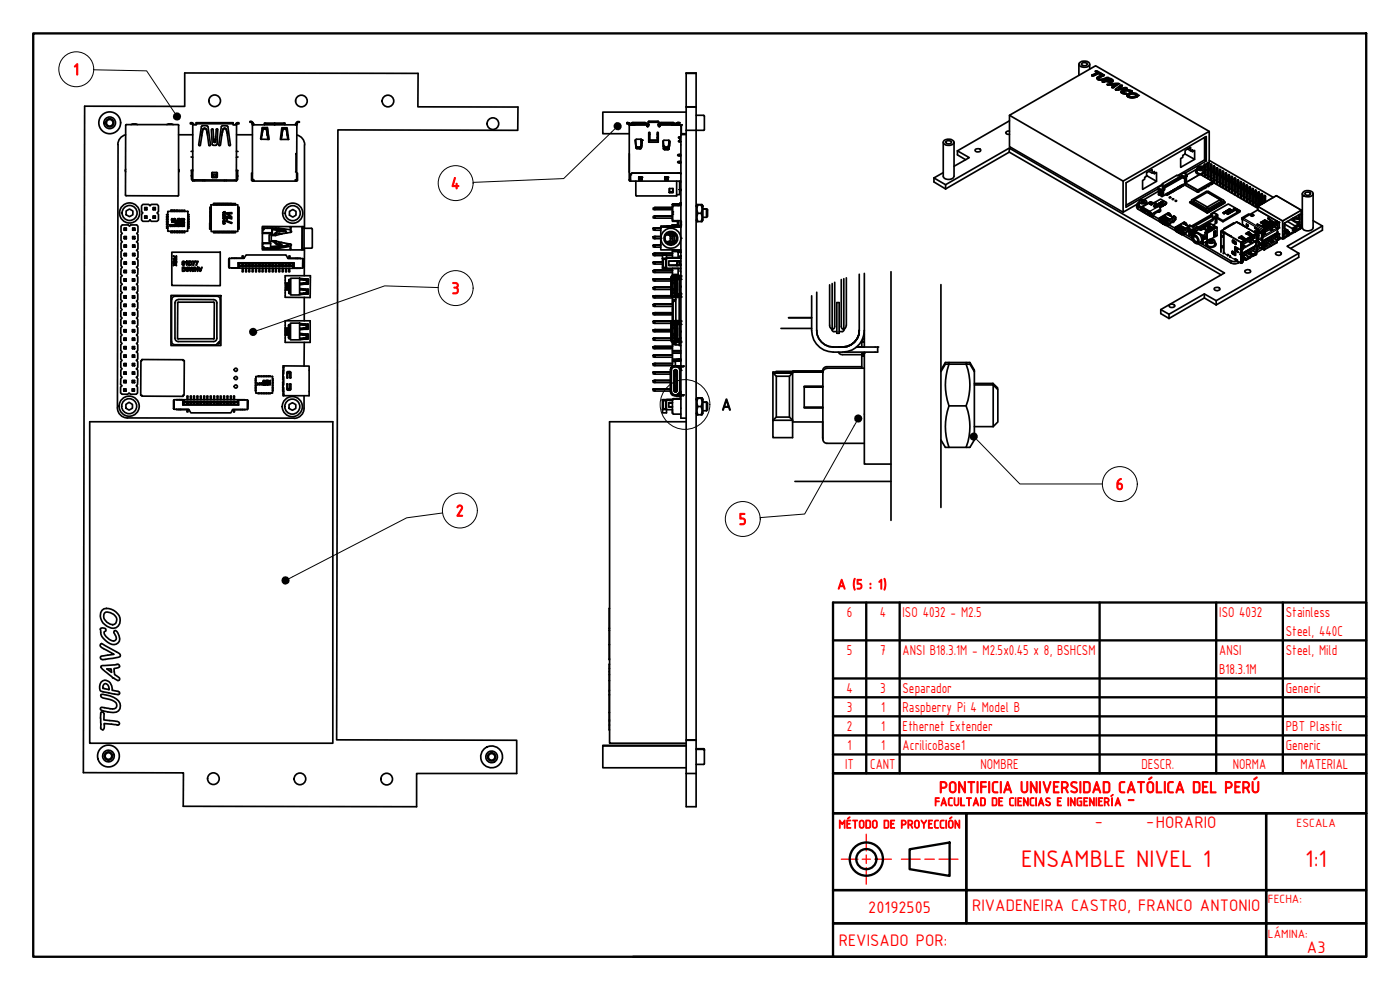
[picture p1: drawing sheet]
<svg xmlns="http://www.w3.org/2000/svg" width="420mm" height="297mm" viewBox="0 0 420 297" stroke-linecap="round" stroke-linejoin="round" font-family="sans-serif">
<defs><g id="words">
<g font-size="7.7" fill="#f00">
<text x="306.5" y="260.3">ENSAMBLE NIVEL 1</text>
<text x="391.7" y="260.3">1:1</text>
</g>
<g font-size="5.4" fill="#f00">
<text x="328.5" y="247.8">-</text>
<text x="344" y="247.8">-HORARIO</text>
<text x="260.5" y="273.8">20192505</text>
<text x="291.7" y="273.4">RIVADENEIRA CASTRO, FRANCO ANTONIO</text>
<text x="251.7" y="283.8">REVISADO POR:</text>
<text x="392.2" y="286.1">A3</text>
</g>
<g font-size="5.3" fill="#f00">
<text x="22" y="22.5">1</text>
<text x="135.3" y="56.7">4</text>
<text x="135.5" y="88.2">3</text>
<text x="334.8" y="147">6</text>
<text x="136.8" y="154.9">2</text>
<text x="221.7" y="157.5">5</text>
<text x="281.8" y="237.9">PONTIFICIA UNIVERSIDAD CATÓLICA DEL PERÚ</text>
<text x="338.3" y="241.1">-</text>
</g>
<text font-size="5.3" x="216.5" y="123.1">A</text>
<g font-size="4.6" fill="#f00">
<text x="251.3" y="176.8">A (5 : 1)</text>
<text x="254.2" y="185.1">6</text>
<text x="264" y="185.1">4</text>
<text x="270.9" y="185.1">ISO 4032 - M2.5</text>
<text x="365.9" y="185.1">ISO 4032</text>
<text x="385.9" y="185.1">Stainless</text>
<text x="385.9" y="190.8">Steel, 440C</text>
<text x="254.2" y="196.5">5</text>
<text x="264.2" y="196.5">7</text>
<text x="270.9" y="196.5">ANSI B18.3.1M - M2.5x0.45 x 8, BSHCSM</text>
<text x="365.9" y="196.5">ANSI</text>
<text x="385.9" y="196.5">Steel, Mild</text>
<text x="365.9" y="202.2">B18.3.1M</text>
<text x="254.1" y="207.9">4</text>
<text x="264.2" y="207.9">3</text>
<text x="270.9" y="207.9">Separador</text>
<text x="385.9" y="207.9">Generic</text>
<text x="254.2" y="213.6">3</text>
<text x="264.4" y="213.6">1</text>
<text x="270.9" y="213.6">Raspberry Pi 4 Model B</text>
<text x="254.2" y="219.3">2</text>
<text x="264.4" y="219.3">1</text>
<text x="270.9" y="219.3">Ethernet Extender</text>
<text x="385.9" y="219.3">PBT Plastic</text>
<text x="254.4" y="225">1</text>
<text x="264.4" y="225">1</text>
<text x="270.9" y="225">AcrilicoBase1</text>
<text x="385.9" y="225">Generic</text>
<text x="253.7" y="230.7">IT</text>
<text x="261.2" y="230.7">CANT</text>
<text x="294.3" y="230.7">NOMBRE</text>
<text x="342.6" y="230.7">DESCR.</text>
<text x="370" y="230.7">NORMA</text>
<text x="390.3" y="230.7">MATERIAL</text>
</g>
<g font-size="3.9" fill="#f00">
<text x="389.1" y="248">ESCALA</text>
<text x="380.5" y="271.1">FECHA:</text>
<text x="380.5" y="281.5">LÁMINA:</text>
</g>
<g font-size="3.8" fill="#f00">
<text x="280.4" y="241.8">FACULTAD DE CIENCIAS E INGENIERÍA</text>
<text x="251.7" y="248.5">MÉTODO DE PROYECCIÓN</text>
</g>
</g></defs>
<!-- layer: Visible (ISO) -->
<g fill="none" stroke="#000" stroke-width=".51">
<path d="M323.8 19.3v3.3M323.9 18.9a2.2 2.2 0 0 1 3.1 .1v.3a1.87 1.87 0 0 1-3.2-.1zM324.6 19.1l.9-.3 .8 .4a1.03 1.03 0 0 1-1.8 .1zM327 19.3v1.4M25.4 31.9h30v-10l70.1 .1-.1 10.1h30v7l-54-.1-.4 183 54.1 .1v10h-30.1v9.9l-70-.1 .1-10-30.1-.1zM37.9 37.4h15.5l.3 .2M37.9 37.4l-.2 .2v20.9l.2 .2M39.3 37.4l.8-.3 1.2 .3M50.1 37.4l.7-.3 1.2 .3M53.6 37.6v20.9M57.6 37.1l.2 .3M57.6 36.8l.4 .2 .2 .4"/>
<path d="M57.6 36.8h-.5v.3h.5M58.9 37.1h11.1v-.3h-11.1v.7l-1.1-.1v16.9M60.5 38l-.9 5.5M60.7 39.5l-.6 4-.2 .2-.2-.2M60.7 39.5l.1-.5a.62 .62 0 0 1 .6-.4 .62 .62 0 0 1 .6 .4l.1 .7M60.7 39.5l.1-.7 .5-.3 .7 .3 .1 .7M60.7 37.7h1.4M60.7 37.8l-.2 .2M62.1 37.8l.3 .2M62.1 39.7l.6 3.8 .2 .2 .2-.2M62.1 39.5v.2M62.1 39.5v.3"/>
<path d="M62.4 38l.8 5.5M63.4 38.9l.3 4.4 .3 .2M63.5 38.9l.2-.2 .2 .2 .2 2.9M66.7 37.8l-.3 .2-.7 5.5 .1 .2 .3-.2M66.7 39.7l.3-1.2h.8l.8 5M66.7 39.7v.1M66.7 39.7l-.5 3.8M66.7 37.7l1.4 .1M66.9 39l.5-.4 .5 .4M68.1 37.8l.3 .2M68.4 38l.7 5.5-.1 .2-.3-.2M70 37.1v.4h1"/>
<path d="M70.7 37.4l.3-.5 .7-.1v.3l-.6 .1-.1 .2M71 37.5l-.1 16.8M75.4 36.7h-.4v-.3l.7 .2 .2 .4M75.5 36.7l.3 .2M75.8 37.5h13.3M75.8 37.2v16.7h.3v.4h12.5M75.9 37l.3 .5M75.9 37h-.3v.2h.3l.1 .3M75.9 36.9v.1M75.9 37.3v.2M78.6 38.5l.3-.2h1.4l.4 3.5h-2.3l.2-1.4M78.7 38.5l-.5 3.1 .3 .2"/>
<path d="M78.9 38.9l.3-.3 .6 .1 .2 .2M78.9 39l.3-.3h.6l.2 .3M78.9 38.9l-.3 1.6M79.4 37.5v-.6h3v.6M79.4 37.2h3M80 38.9l.2 1.6M80.2 38.3l.5 3.5M82.5 37.5v-.6h3v.6M82.5 37.2h3M84.6 38.3h1.6l.4 3.5h-2.5zM84.8 38.9l.4-.3 .7 .1 .1 .2M84.8 39a.64 .64 0 0 1 1.2 0"/>
<path d="M84.8 38.9l-.2 1.6M86 38.9l.4 2.9M86 39l.2 1.6M88.6 37.3v.2M88.9 37.1l.2-.5 .8-.1v.2h-.7l-.1 .4M88.9 37.1h.3v.2h-.3M88.9 37.3h-.1M88.9 37.3l-.1 .1M88.9 37.1l-.3 .3M89.1 37.5l-.1 16.5h-.4v.3M89.1 37.3v.2M188.4 36.8l.5 .2"/>
<path d="M188.4 36.8h-.2v.3h.4M188.4 36.8l.5 .1M188.6 36.9l.5 .2 .1 .4M188.6 37.2h.3l.1 .3M188.6 36.9l.3 .1M188.6 36.9h.3M188.6 36.9v.3M188.7 37.2l.1 .3M188.8 37.5h.2M188.8 37.5h.3M188.8 37.5v14.1M188.9 36.9l.3 .5-.3-.4"/>
<path d="M189 37.5h1.4h-1.2M189 37.5h5.1M189.2 37.4h.5zM189.2 37.5h.5M189.7 36.8h.3M189.7 36.8v.3M189.7 37.1h.7M189.7 36.8h4M189.7 37.1v.4M190.4 37.1v.4M190.4 37.1h3.8M190.4 37.3h3.8"/>
<path d="M193.4 36.8h.3M193.7 36.8v.2M194.2 37.3l.4 .2h-.4M194.2 37.1v.2M194.2 37.4h.4M194.5 37.5h.1M194.6 37.4h-.4h.4M194.6 36.5v1.3l-.2 .2-.2-.1-.1-.4h-5M194.6 36.7h3M194.6 36.5h.3M194.6 36.4v.1M194.6 36.5h3"/>
<path d="M195 39.9l-.1 2.2h2.3M197.3 36.5h.3M197.6 36.7v1.1l.2 .2 .3-.1v-.4h6.1M197.6 36.5v.2M197.6 36.4v.1M197.6 37.4h.3M197.9 37.3l-.3 .2h.3M197.9 37.1v.2M197.9 37.1h3.8M197.9 37.3h3.8M198.1 37.5h6.1M198.2 36.8h.3"/>
<path d="M198.2 36.8v.2M198.2 36.8h4M201.7 37.1h.5M201.7 37.3l1.4 .2M201.7 37.1v.2M201.9 36.8h.3M202.2 37.1h.6h-.6M202.2 37.4h.6zM202.2 37.1v.4h.2M202.2 36.8v.3M202.4 37.4l.4 .1M202.4 37.5h.5"/>
<path d="M202.4 37.5h.4M202.8 37.5h.1M202.9 37.4v.1M202.9 37.5h.1M203.1 37.4h1.1M203.2 37.4h1M203.2 37.2l-.3 .3M203.2 37.2v.2M203.3 36.8l-.4 .2-.1 .5M203.3 36.8h.5M203.3 36.9h.2M203.3 36.9l-.4 .5"/>
<path d="M203.5 36.8h.3M203.5 36.9h-.3l-.3 .5M203.5 36.9v.3h-.3M203.6 37.5h.6zM203.8 36.8v.3h-.3M204.2 37.5h.2l-.1 46.3M204.2 37.5h.1M204.2 37.4v.1M204.3 37.5h.1M204.5 37.8h.1M204.4 37.8h.1M204.5 37.8v2.7"/>
<path d="M205.9 39.1v182.9l3 .1M205.9 22v10.1M205.9 33.6h-25v6.5h7.9M205.9 22h3M205.9 32.1v7M205.9 32.1h3M208.9 22v10.1M208.9 32.1v189.9M208.9 34.6h2.3M211.2 34.7l.2 .2M211.4 34.8l-.1 4.2-5.4 .1M303 39.4h-.8l-.4 .4a.89 .89 0 0 0 1.2 .5"/>
<path d="M303 34.6v9.4l34.1 19.7M303 36.2l-15.7 9.1M327.7 22.6l.1 .2 .7-.2M328.5 22.5v.1M328.7 21.4a1.45 1.45 0 0 1 1.6 .5l.6 .4-.3 .1-.8-.4-1.6 .7h-.5l.1-.2 1.5-.7zM328.7 21.4l.5 .3M329.2 21.7l.1 .1M330.3 23h.1M330.3 23l-.5 .5M330.8 22.5h.6l-.4 .2M330.8 22.5l-1.2 .5-.4 .2v.4a2.83 2.83 0 0 0 3.3-.1l.2-.1-.5-.2a1.85 1.85 0 0 1-2.4 .2l.2-.2M330.8 22.9l-.4 .1"/>
<path d="M330.8 22.4h-.4l-.6-.4-1.3 .6M330.8 24.6h.5M330.8 24.5v.1M330.9 22.3l-.1 .1M331 22.7l-.7 .3M331 22.8h-.2M331 22.7v.1M331.4 22.5l-.4 .3M332 24.3l-.7 .3M332 24.3a1.47 1.47 0 0 0 2.1-.2 .96 .96 0 0 0-1.3-.4l-2 .8 .5 .1M332 24.4l-.7 .2M332.3 25.4h1.1"/>
<path d="M332.3 25.3v.1M332.7 23.4l-.2 .1a2.76 2.76 0 0 1-3.3 0v-.1M333.2 23.9l-.8 .3M333.2 23.9l.3 .3M333.3 23.9l-.8 .3M333.3 23.9l.2 .3-.3 .2-.7-.2M333.4 25.4l.4 .2M333.4 25.4h.1M333.7 26.2h.6M333.7 26.1v.1M333.8 25.6l.3 .2-.3 .4 .5-.1M333.8 25.6l-.4-.2a.63 .63 0 0 1-1-.1l3.3-.3-1.4 1.1"/>
<path d="M333.8 25.6l.3 .2M334 25.3h.8l-.4 .3zM334.1 24.2a1.38 1.38 0 0 1-2.1 .1M334.8 25.3l-.7 .1M335.7 25.3l-1.4 .9M335.7 25.1v.1M336.2 26.1l-.6 .5 2-.3h.5v.2M336.2 26.1l.6-.5h-.5l-1.5 1.2 .5 .2 2.8-.5M336.2 26.1v.1M336.2 26.2l-.5 .4M336.4 27.5a1.27 1.27 0 0 0 1.7 .6M336.5 27.4a2.99 2.99 0 0 1 3.3 0l-.6 .3a1.55 1.55 0 0 0-2.2 0l1.1 .4a1.27 1.27 0 0 1-1.7-.6z"/>
<path d="M336.8 25.6l-.6 .6M338.1 26.5l-3 .5-.3-.2M338.1 26.4v.1M338.2 28.6a1.05 1.05 0 0 0 1.3 .8l1.6-.3 .5-.5M338.3 28.4a2.58 2.58 0 0 1 3.3 .2 2.3 2.3 0 0 1-3.4 0zM338.9 28.4a1.53 1.53 0 0 1 2.1 .3 1.46 1.46 0 0 1-2.2-.2zM338.9 28.4a1.76 1.76 0 0 1 2.2 .2M338.9 28.4l-.1 .2M339 27.4l-.4-.1a1.59 1.59 0 0 0-1.6 .3M339.8 27.4l-.3 .3-.5-.2M339.8 27.4h.1M362.9 39.4l-34.1-19.7-25.8 14.9 34.1 19.7"/>
<path d="M35.4 43.4l-.2 79a3 3 0 0 0 3.1 3l50 .1M37.7 40.5l-1.1 .4-.7 .8-.5 1.7M37.7 50.8l-.2 .4 .2 .3M37.8 58.7l15.6 .1M53.6 40.4h4.2M53.6 58.6l-.2 .2M53.6 50.8v.8M57.3 47.1l.5 .1M57.3 52.8h.2M57.5 53.8l.4 .5M57.8 54.3h13.1M57.8 51.3h-.3v2.5"/>
<path d="M57.8 51l-.5 .1M57.8 45.3l-.5 .2M57.8 54h13.1M60.9 54v.3M61.5 54v.3M63.6 51.9v1.2M63.6 53.1l.1 .2M63.7 51.7l-.1 .2M63.8 51.7l1.4 .2M63.8 52.2h1.2v.6h-1.2zM63.8 52.8v.4h1.2v-.4M64 43.6h.8"/>
<path d="M64.1 41.7v.3v-.2M64.1 41.8l.1 .9h.4l.1-.7M64.7 41.8l.2-3 .4-.1-.1 4.6-.4 .2M64.7 41.7v.1M64.7 41.8l-.1 .7-.5-.2M65.2 51.9v1.2M65.2 53.1l-1.4 .2M67.3 54v.3M67.9 54v.3M70.9 51l.5 .2M70.9 45.4l.5 .1M70.9 51.3h.4v2.5"/>
<path d="M71 40.4h4.8M71.2 53.8l-.3 .5M71.3 52.8h.1M71.4 47.1l-.5 .1M75.8 51.9h-.3v2.1l.3 .3M75.8 54.3h.3M80.2 40.4l.2 1.4M84.6 40.6h.1M84.6 40.6l-.2 1.2M88.8 46.1l-.1 5.5M89 51.9h.3v2.2l-.2 .2h-.5M89.1 40.5l1.5 .9 .6 .9 .2 1.2"/>
<path d="M91.4 43.5v25M188.8 54h.4M188.8 51.6v2.4l.3 .3h15.2M188.8 46.1v5.5M189.7 51.9l-.5 .5v1.9M189.7 51.9h14.2zM190.7 42.1l.3-.3h1.3l.4 .3M190.7 42.1l.2 2.2M190.7 42l.1 1.9M190.8 43.7l.2 .5 .8 .1M190.8 43.8h.1a.92 .92 0 0 0 1.4 0v.1M190.8 54.3v4.2"/>
<path d="M190.9 44.3l.2 .3h1.2M191.7 53.1h1v.9h-1zM191.7 54h1M191.8 53.2h.8v.4h-.8zM191.8 53.2h.8M191.8 44.3v.3M192.5 41.9l.1 .9zM192.5 44.3l-.3 .3M192.5 41.8l-.2 2.2-.5 .3M192.7 42.1l-.2 2.2M194.7 42.7h2.8M194.9 42.1h2.3"/>
<path d="M195 42.1v-2.3l-.2-.1-.1 3h2.8l-.1-3-.2 .1v2.3M199 42.4l.3-.3h1.4l.3 .3M199 42.4l.1 2.2M199.1 42.2v1.7M199.1 44.6l.4 .3h1l.3-.3M199.1 43.8l.5 .3 1.1-.2M199.5 53.1h1v.9h-1zM199.5 54h1M199.6 53.2h.8v.4h-.8zM199.6 53.2h.8M200.3 44.2v.5M200.7 44.6h-.4h.4"/>
<path d="M200.7 42.5l.1-.4-.1 1.9a.94 .94 0 0 1-1.6-.1v-.2M200.8 44.6l-1.7 .1M200.9 56.6h1.1v1.2h-1.1zM200.9 57.8h1.1M200.9 56.6v.9h1v-.9M201 42.4l-.2 2.2M203.1 54.3v4.5h-12.1l-.2-.2M203.4 48.7l.8 .1M203.6 42.4l.7 .1M203.6 41.3l.4 .1M203.9 51.9l.4 .2zM203.9 41.1v.3"/>
<path d="M203.9 42.2v.3M203.9 46.3v.4M203.9 48.4v.4M204 54.3v4.1h-.9M204 56.9h.3zM204 57.2h.3M204 54.7h.3M204.2 46.3h-.6l-.2 .3 .9 .1-.9-.1M204.2 41.1l-.6 .1 .4 .2v.8l-.4 .2 .7 .1M204.2 48.8h.1M204.2 41.1v1.4M204.2 46.3v.4"/>
<path d="M204.2 48.4v.4M204.2 52h.1M204.2 46.3h.1M204.2 41.1h.1M204.3 48.4l-.9 .2 .2 .2h.6M204.3 48.8h-.1h.1M204.5 40.4h1.4M204.5 40.1h1.4M280.3 53.4v1.2l3.5 2.1M280.3 53.4l3.5 2M283.1 42.7v10.2a1.83 1.83 0 0 0 3.2 0v-10.2M283.1 51.8l-2.8 1.6"/>
<path d="M283.4 42.1l.4-.2a1.83 1.83 0 0 1 2.5 .8 1.85 1.85 0 0 1-3.2 0zM283.8 56.7l19.1-11.1v-1.2l64.6 37.5-19.1 11v1.2l2.4 1.5M283.8 42.5l1-.3 .8 .4a.91 .91 0 0 1-.9 .6 .91 .91 0 0 1-.9-.7zM287.3 45.3l3.6 2-4.6 2.6M287.3 45.3v1.2l2.5 1.4M292.7 44.8l1.1-.2 .5 .3a.93 .93 0 0 1-.8 .7 .93 .93 0 0 1-.9-.5zM302.9 44.4l-19.1 11v1.3M302.9 45.6l63.6 36.9M344.8 51.4l1 .5 .7-.4v.6M345.8 51.9v-1.1l-1.7 1v1.1l-.6 .3v.6l-.6 .4v2.6l4.2-2.4-3-1.7M345.9 51.8l.6 .3 .6-.4v2.7M347.5 56.3v.5l1 .6"/>
<path d="M347.5 56.5l.8 .5v.3M347.5 56.3l1 .6-.2 .1M347.7 56.9v1.5l.3 .2v-1.5M347.7 57.4l-4.4 2.5M348.2 57.3l.1 .7M348.3 58.4l-.3 .2M348.3 57.3v.8M348.4 58.2h-.3l.3 .3M348.4 58.1l-.3 .1M348.9 55.1l.1 .3-1.5 .9M348.9 55.3l-11 6.3M349 56.1l.4 .3v.4"/>
<path d="M349.3 56.3l.2 .1M349.4 56.8l-.9 .6M349.4 56.9v-.5l-.9 .5v.5M349.4 56.7l.1 .1M349.8 58.3l.4 .2M349.9 58.3l.4 .2M350.2 58.1l.4 .3M350.2 58.5l.1 .1M350.3 58l.4 .3M350.3 58.5h.1M350.6 57.9l.4 .3M350.6 57.8l.4 .4"/>
<path d="M350.9 59.2l.5 .1-.4 .1zM350.9 57.7l.4 .3M351 57.6l.4 .3M351.3 57.5l.4 .3M351.3 57.5l.4 .2M351.6 57.3l.4 .3M351.7 57.3l.4 .2M351.8 59.7l.4 .1-.3 .1zM352 57.1l.4 .3M352 57l.5 .3M352.4 56.9l.3 .2M352.4 56.8l.4 .3"/>
<path d="M352.7 56.7l.4 .2M352.8 56.6l.4 .3M353.1 56.4l.3 .4M353.1 56.4l.4 .3M353.4 56.2l.4 .4M353.5 56.2l.4 .3M353.8 56.1l.3 .3M353.8 56l.4 .3M354.1 55.9l.4 .2M354.2 55.8l-5.5 3.2M354.2 55.8l.4 .3M354.5 55.7l.3 .2"/>
<path d="M354.5 55.6l.5 .3M354.8 53.1v-.3l.4 .3 .1-.2v.6M354.8 52.6l-6 3.5 .6 .3M354.8 55.9h.1M354.8 55.4l.4 .3M354.9 55.4l.4 .3M355.2 53.1l-.2-.1-5.7 3.2M355.2 51.9l1 .5v.5v-.5l-.9 .5-.5-.3v.2l-6 3.3M355.2 51.9l-1.5 .9-.6-.2-4.2 2.5v.4M355.7 55l-1.5 .8M355.7 55l.1-.2-.1 .2M355.7 55v.5l3.6 2.1"/>
<path d="M356 54.7v-1.6l-.3 .1-.1 1.5-.1-1.4-.3 .2v-.4l-5.7 3.3v.4l-.3 .2-.1 1.5-.1-1.4-.3 .2v1.7l-.3-.1v-1.5M356.2 52.9l-1 .6M356.4 44.7l.9 .6 .6-.4v.6M357.3 45.3v-1.1l-1.6 .9v1.1l-.7 .4v.6l-.7 .3v2.7l4.2-2.4-2.8-1.6M357.4 45.2l.5 .3 .6-.4v2.7M358.8 51.5l.4-.6a.64 .64 0 0 0 0 1.2l.8 .3M359.2 50.7l-3 1.7-1-.5M359.3 57l.1 .6zM359.5 57v.6l.5-.1v-.4l.4-.3v.3M359.5 56.9v.7M359.9 50.3l.6-.1 .4 .2-.2 .3-.5 .1-.4-.2zM359.9 50.3v.4"/>
<path d="M360.5 50.2v.5l-.4 .1M360.5 50.7h.1M360.9 52.3l-.5 .1M360.9 51.8v.8M361.4 51.4l-.5 .4 5.9 3.5h.4v.2l.8 .3v.2l.9 .3 .7 .6 2 1v.2l1.8 .8v.2l2.7 1.4 .6 .5h.3v.2l.5 .3 .4-.2 .1 .2M361.4 49.6h.4v2.1l-.2 .2-.2-.2zM361.4 50.3a1.3 1.3 0 0 0-2.2 .3v.9a1.2 1.2 0 0 0 1.7 .6M361.4 49.6l-.5 .4M361.4 49.4h.4zM361.4 49.4v.2M361.5 41.3v6.7l.5 .3v-7.4l-24.1 13.9v7.4l9.6-5.5M361.5 56.6v-.4l-1.1 .9v-.2"/>
<path d="M361.5 48l-8.1 4.7M361.5 52.2v.8M361.6 49.5v2.4M361.8 52.4v.8M361.8 49.4v.2M361.8 50.9l.1 .1M362 48.3l-6.5 3.7M362.3 50.1h.4v2.1l-.2 .2-.2-.2zM362.3 49.1l-.5 .4M362.3 50.8l-.5 .3M362.3 49.9v.2v-1h.5l-.1 2.1M362.3 48.9h.4z"/>
<path d="M362.3 49.9h.3zM362.3 48.9v.2M362.4 52.7v.8M362.5 57.7l4.1 2.6-3.9 2.3-.5 .1-3.9-2.3-.2-.2 .4-.3M362.5 57.7l3.7 2.2-3.9 2.3-3.8-2.3M362.5 57.7l-4 2.2M362.5 56v-.3l-1 .9-.1-.4M362.5 48.9v.9M362.5 50v2.4M362.6 52.9v.8M362.6 49.9l.1 .2M362.7 48.9l.2-.1v-9.4l-25.8 14.9v9.4l4.1-2.4"/>
<path d="M362.7 48.9l.1 .2M362.8 50.8l.4 .3M362.9 48.1l19.2 11.1M363.2 50.6h.5v2.2l-.3 .1-.2-.1zM363.2 50.6v-1h.5v2.1M363.2 49.4h.4zM363.2 50.4h.4zM363.2 49.4v.2M363.2 50.4v.2M363.3 53.2v.8M363.4 49.5v.8M363.4 50.5v2.4"/>
<path d="M363.5 55.1v.3M363.5 53.4v.8M363.6 49.4l.1 .2M363.6 50.4l.1 .2M363.7 51.4l.4 .2M363.9 54.4v.8l-.4 .2v-.4l-1 1v-.3M363.9 54.4v.6M363.9 54.7l.5 .1M363.9 54.4l-3.8-2.1-4.4 2.5M364.1 51.2h.5v2.1l-.3 .2-.2-.2zM364.1 51.1v-1h.5v2.1M364.2 50.9h.3z"/>
<path d="M364.2 49.9h.3zM364.2 53.8v1M364.2 50.9l-.1 .3M364.2 49.9l-.1 .2M364.3 50v.8M364.3 51v2.5M364.4 53.9v1l.9 .4M364.5 50.9l.1 .3M364.5 49.9l.1 .2M364.6 51.9l.4 .2M365 51.7h.4v2.1l-.2 .2-.2-.2zM365.1 51.5h.3z"/>
<path d="M365.1 51.5l-.1 .2v-1.1h.4v2.2M365.1 50.4h.3zM365.1 54.3v1M365.1 50.4l-.1 .2M365.2 50.5v.9M365.2 51.5v2.5M365.3 54.4v1l1 .4M365.4 51.5v.2M365.4 50.4v.2M365.4 52.4l.5 .2M365.9 52.2h.4v2.1l-.2 .2-.2-.2zM366 52l-.1 .2v-1h.4v2.1"/>
<path d="M366 50.9h.3zM366 52h.3zM366 54.8v1M366 50.9l-.1 .3M366.1 51v.9M366.1 52.1v2.4M366.3 54.9v1.1l.9 .3M366.3 50.9v.3M366.3 52v.2M366.3 52.9l.5 .3M366.8 52.7h.4v2.1l-.2 .2-.2-.2zM366.8 52.5v.2v-1h.4v2.1"/>
<path d="M366.8 51.5h.4zM366.8 55.3v1M366.8 51.5v.2M367 52.4l.2 .1h-.4zM367 52.6v2.4M367 51.5v.9M367.2 55.5v1l.8 .3M367.2 52.5v.2M367.2 51.5v.2M367.2 53.5l.5 .2M367.7 53.2h.4v2.2l-.2 .1-.2-.1zM367.7 53h.3z"/>
<path d="M367.7 53v.2v-1h.4v2.1M367.7 52h.3zM367.7 55.8v1M367.7 52v.2M367.9 52.1v.8M367.9 53.1v2.4M368 56v1l.9 .3M368 53l.1 .2M368 52l.1 .2M368.1 54l.5 .2M368.6 53.7l.2 .2 .2-.2v2.2l-.2 .2-.2-.2zM368.6 53.5v.2v-1h.4v2.1"/>
<path d="M368.6 52.5h.3zM368.6 53.5h.3zM368.6 56.3v1M368.6 52.5v.2M368.8 52.6v.9M368.8 53.6v2.5M368.9 56.5v1l.9 .4M368.9 52.5l.1 .2M368.9 53.5l.1 .2M369 54.5l.4 .2M369.4 54.3h.5v2.1l-.2 .2-.3-.2zM369.5 54l-.1 .2v-1h.5v2.2"/>
<path d="M369.5 53h.3zM369.5 54h.3zM369.5 53l-.1 .2M369.6 56.9v1M369.7 53.1v.9M369.7 54.2v2.4M369.8 57v1l.9 .4M369.8 53l.1 .2M369.8 54l.1 .3M369.9 55l.4 .2M370.3 54.8h.5v2.1l-.2 .2-.3-.2zM370.4 54.6l-.1 .2v-1.1l.3 .2 .2-.2v2.2"/>
<path d="M370.4 53.5h.4zM370.4 54.6h.4zM370.4 53.5l-.1 .2M370.5 57.4v1M370.6 53.6v.9M370.6 54.7v2.4M370.7 57.5v1l.9 .4M370.8 53.5v.2M370.8 54.6v.2M370.8 55.5l.4 .2M371.2 55.3h.5v2.2l-.2 .1-.3-.1zM371.3 55.3v-1h.4v2.1"/>
<path d="M371.3 55.1h.4zM371.3 55.1l-.1 .2M371.3 54h.4zM371.3 57.9v1M371.3 54v.3M371.5 54.2v.8M371.5 55.2v2.4M371.6 58.1v1l.9 .3M371.7 54v.3M371.7 55.1v.2M371.7 56.1l.5 .2M372.2 55.8h.4v2.2l-.2 .1-.2-.1z"/>
<path d="M372.2 55.6v.2v-1h.4v2.1M372.2 58.4v1M372.2 54.6v.2M372.4 55.5l.2 .1h-.4zM372.4 54.5l.2 .1h-.4zM372.4 54.7v.8M372.4 55.7v2.4M372.5 58.6v1l.9 .3M372.6 55.6v.2M372.6 54.6v.2M372.6 56.6l.5 .2M373.1 56.3h.4v2.2l-.2 .1-.2-.1z"/>
<path d="M373.1 56.1h.3zM373.1 56.1v.2v-1h.4v2.2M373.1 55.1h.3zM373.1 58.9v1M373.1 55.1v.2M373.3 55.2v.9M373.3 56.2v2.4M373.4 59.1v1l.9 .4M373.4 56.1l.1 .2M373.4 55.1l.1 .2M373.5 57.1l.5 .2M374 56.9h.4v2.1l-.3 .2-.1-.2z"/>
<path d="M374 56.8v-1h.4v2.2M374 55.6h.3zM374 56.6h.3zM374 59.4v1.1M374 55.6v.2M374 56.6v.3M374.1 55.7v.9M374.1 56.8v2.4M374.3 59.6v1l.9 .4M374.3 55.6l.1 .2M374.3 56.6l.1 .3M374.4 57.6l.4 .2"/>
<path d="M374.8 57.4h.5v2.1l-.3 .2-.2-.2zM374.9 57.2h.3zM374.9 57.2l-.1 .2v-1.1h.5v2.2M374.9 56.1h.3zM374.9 60v1M374.9 56.1l-.1 .2M375 57.3v2.4M375.1 56.2v.9M375.2 57.2l.1 .2M375.2 56.1l.1 .2M375.3 58.1l.4 .2M375.7 57.9h.5v2.2l-.2 .1-.3-.1z"/>
<path d="M375.8 57.7l-.1 .2v-1h.5v2.1M375.8 56.6h.3zM375.8 57.7h.3zM375.8 56.6l-.1 .3M376 56.8v.8M376 57.8v2.4M376.1 56.6l.1 .3M376.1 57.7l.1 .2M376.2 58.7l.4 .2M376.6 58.4h.5v2.2l-.2 .1-.3-.1zM376.7 58.2h.3zM376.7 58.2l-.1 .2v-1h.5v2.1"/>
<path d="M376.7 57.2h.3zM376.7 57.2l-.1 .2M376.9 57.3v.8M376.9 58.3v2.4M377 58.2l.1 .2M377 57.2l.1 .2M377.1 59.2l.4 .2M377.6 58.7l-.1 .2v-1h.5v2.2M377.6 57.7h.3zM377.6 58.7h.3zM377.6 57.7l-.1 .2M377.8 57.8v.9"/>
<path d="M377.8 58.9v2.2M377.9 57.7l.1 .2M377.9 58.7l.1 .2M378 59.7l.4 .2M378.5 59.2h.3zM378.5 59.2l-.1 .2v-1h.5v2.2M378.5 58.2h.3zM378.5 58.2l-.1 .2M378.7 58.3v.9M378.7 59.4v1.2M378.8 59.2l.1 .2M378.8 58.2l.1 .2"/>
<path d="M379.4 58.7h.3zM379.4 58.7l-.1 .2M379.5 58.9v1.9M379.7 58.7l.1 .2M390.8 58.1v10.2a1.83 1.83 0 0 0 3.3 0v-10.2M391.2 57.6a2.12 2.12 0 0 1 2.9 .4 1.72 1.72 0 0 1-2.7 .8l-.6-.6zM391.7 57.8l.7-.2a.75 .75 0 0 1 .9 .6l-.1 .2-.6 .2a.75 .75 0 0 1-1-.5zM36.7 67.5h1.8l.4 .4 .3-.4h1.8l.4 .4v1.7l-.4 .4 .4 .4v1.8l-.4 .4 .4 .3v1.8l-.4 .4 .4 .4v1.8l-.4 .3 .4 .4v1.8l-.4 .4 .4 .4-.1 1.7-.3 .4 .3 .4v1.8l-.3 .4 .3 .3v1.8l-.3 .4 .3 .4v1.8l-.3 .3 .3 .4v1.8l-.3 .4 .3 .4v1.7l-.3 .4 .3 .4v1.8l-.3 .4 .3 .3v1.8l-.3 .4 .3 .4v1.8l-.3 .3 .3 .4v1.8l-.4 .4 .4 .4v1.7l-.4 .4 .4 .4v1.8l-.4 .4 .4 .3v1.8l-.4 .4 .4 .4v1.8l-.4 .3 .4 .4v1.8l-.4 .4h-1.7l-.5-.4-.3 .4h-1.8l-.4-.4v-1.8l.4-.4-.4-.3 .1-1.8 .3-.4-.3-.4v-1.8l.3-.3-.3-.4v-1.8l.3-.4-.3-.4v-1.7l.3-.4-.3-.4v-1.8l.3-.4-.3-.3v-1.8l.3-.4-.3-.4v-1.8l.3-.3-.3-.4v-1.8l.3-.4-.3-.4v-1.7l.3-.4-.3-.4v-1.8l.4-.4-.4-.3v-1.8l.4-.4-.4-.4v-1.8l.4-.3-.4-.4v-1.8l.4-.4-.4-.4v-1.7l.4-.4-.4-.4v-1.8l.4-.4-.4-.3v-1.8l.4-.4-.4-.4v-1.8l.4-.3-.4-.4v-1.8l.4-.4-.4-.4v-1.7zM37.3 73.5h.6v.7h-.6zM37.3 78.6h.6v.6h-.6zM37.3 68.4h.6v.7h-.6zM37.3 76.1h.6v.6h-.6z"/>
<path d="M37.3 71h.6v.6h-.6zM37.3 73.5v.1M37.3 76.1h.1M37.3 78.6v.1M37.3 71h.1M37.3 68.4v.1M37.3 73.6h.5v.5h-.5zM37.3 78.7h.5v.5h-.5zM37.3 68.5h.5v.5h-.5zM37.3 76.1h.5v.5h-.5zM37.3 71h.5v.6h-.5zM37.3 71.6h.1"/>
<path d="M37.3 74.1v.1M37.3 69v.1M37.3 79.2h.1M37.3 76.6v.1M37.8 74.1l.1 .1M37.8 79.2h.1M37.8 76.6l.1 .1M37.8 71.6h.1M37.8 63.3l1.1-.6 1 .6v1.1l-1 .6-1.1-.6zM37.8 69l.1 .1M37.9 68.4l-.1 .1M37.9 73.5l-.1 .1"/>
<path d="M37.9 78.6l-.1 .1M37.9 76.1h-.1M37.9 71h-.1M39.8 78.6h.6v.6h-.6zM39.8 73.5h.6v.7h-.6zM39.8 76.1h.6v.6h-.6zM39.8 71h.6v.6h-.6zM39.8 68.4h.6v.7h-.6zM39.8 76.1h.1M39.8 78.6l.1 .1M39.8 73.5l.1 .1M39.8 71h.1"/>
<path d="M39.8 68.4l.1 .1M39.9 78.7h.4v.5h-.4zM39.9 73.6h.4v.5h-.4zM39.9 76.1h.4v.5h-.4zM39.9 71h.4v.6h-.4zM39.9 68.5h.5v.5h-.5zM39.9 69l-.1 .1M39.9 71.6h-.1M39.9 79.2h-.1M39.9 76.6l-.1 .1M39.9 74.1l-.1 .1M40.3 79.2h.1"/>
<path d="M40.3 74.1l.1 .1M40.3 76.6l.1 .1M40.3 71.6h.1M40.4 69v.1M40.4 68.4v.1M40.4 78.6l-.1 .1M40.4 73.5l-.1 .1M40.4 76.1h-.1M40.4 71h-.1M42.9 61.3h1.7l.4 .5 .4-.5h1.8l.4 .5v1.7l-.5 .4 .5 .4v1.7l-.5 .4h-1.7l-.4-.4-.4 .4h-1.7l-.4-.4v-1.7l.4-.4-.4-.4v-1.7zM43.4 65.5v-.7h.7v.7M43.4 64.8l.5 .1"/>
<path d="M43.4 62.9v-.6h.7v.6M43.4 62.3l.5 .1M43.4 65.5h.7M43.4 62.9h.7M43.5 64.9l-.1 .6M43.5 62.4l-.1 .5M43.5 62.9h.4M43.9 64.9l.2 .6M43.9 62.4l.2 .5M44.1 64.8l-.2 .1M44.1 62.3l-.2 .1M46 65.5v-.7h.6v.7"/>
<path d="M46 64.8l.5 .1M46 62.9v-.6h.6v.6M46 62.3l.5 .1M46 65.5h.6M46 62.9h.6M46 64.9v.6M46 62.4v.5M46 62.9h.5M46.5 64.9l.1 .6M46.5 62.4l.1 .5M46.6 62.3l-.1 .1M46.6 64.8l-.1 .1"/>
<path d="M50 67.9h.4zM50.4 63.4h6l-.1 6h-5.9zM50.4 64.4h-.4h.4M50.4 64.9h-.4h.4M50.4 65.3h-.4l.4 .2M50.4 65.8h-.4l.4 .2M50.4 66.3h-.4l.4 .2M50.4 66.9h-.4l.4 .1M50.4 67.4h-.4h.4M50.4 68.4h-.4h.4M51.1 67.4h.3v.5h-.3h.2v-.2h-.2h.2v-.2zM51.3 63.4v-.4l.1 .4"/>
<path d="M51.3 69.4v.4l.1-.4M51.5 67.7h.3v.2zM51.6 75.7h14.5v10l-14.5-.1zM51.6 67.6l.2-.2v.5zM51.6 65.6l.2 .4 .1-.4 .1 .5-.1-.4-.1 .4-.2-.3-.2 .3zM51.6 66.2l.1 .5zM51.8 63.4v-.4l.1 .4M51.8 69.4l.1 .4zM51.9 66.2h.3l-.2 .5 .1-.4zM51.9 76.8l1 .4 .1-.4v.6zM51.9 67.4l.3 .1h-.3l.1 .4 .2-.1-.2 .1zM52 77.5l.9 .5 .1-.5v.7z"/>
<path d="M52 79.1h1l-.4 .1 .4 .5-.5-.5-.5 .5 .5-.5zM52.1 78.3h.7l.2 .5-.9 .1zM52.1 78.4l.4 .2-.2 .3zM52.3 63.4v-.4l.1 .4M52.3 69.4v.4l.1-.4M52.4 67.4l.1 .5zM52.4 65.6l.1 .5zM52.5 66.5v.2l-.2-.1zM52.5 66.2l.1 .5h-.3zM52.6 67.4h.4l-.2 .5-.2-.2 .3-.2zM52.7 66.9h.4v.3l-.2 .1 .2-.4-.5 .1zM52.7 67.2l.2 .1z"/>
<path d="M52.8 78.3v.5l-.2-.2zM52.8 63.4v-.4l.1 .4M52.8 69.4v.4l.1-.4M53.1 66.2v.4h.2l-.1 .1zM53.1 67.4l.2 .1-.2 .4zM53.1 67.5v.3zM53.2 66.8h.3v.5zM53.2 66.2l.2 .1zM53.3 65.7l.1-.1 .2 .2-.2 .4zM53.3 69.4v.4l.1-.4M53.3 65.7h.2v.3h-.2zM53.3 63.4v-.4l.1 .4"/>
<path d="M53.5 67.4l.2 .5h-.3l.3-.2zM53.6 66.8l.1 .4 .1-.4 .2 .4 .1-.4-.1 .5-.2-.4-.1 .4zM53.6 66.2l.1 .5zM53.6 65.6h.4l-.3 .4h.2l-.1 .2-.2-.2 .2-.4zM53.6 67.4l.1 .1zM53.8 67.4l.1 .3 .2-.3 .2 .3 .1-.3-.1 .5-.2-.4-.3 .4zM53.8 69.4v.4l.1-.4M53.8 63.4v-.4l.1 .4M54 65.8h.2zM54 66.5v.2zM54 66.2l-.1 .2 .3 .2-.2 .1zM54.2 66.8l.3 .2v-.2v.5v-.2l-.3 .2 .2-.2z"/>
<path d="M54.3 63.4v-.4l.1 .4M54.3 69.4v.4l.1-.4M54.3 66h.2zM54.4 66.2v.5zM54.4 67.5h.5v.4h-.2l.1-.4zM54.4 67.8l.3 .1zM54.5 65.6l-.1 .6-.2-.2zM54.5 66.2h.6l-.3 .5zM54.7 65.7h.2l-.1 .5zM54.7 65.7l.2 .1-.1 .3zM54.7 78.5l.4-.2 .3 .2-.2 1.1-.5-.3 .4 .1 .2-.4-.3 .2-.3-.2zM54.7 66.8l.2 .5z"/>
<path d="M54.7 66.4l.1 .2zM54.8 63.4v-.4l.1 .4M54.8 69.4v.4l.1-.4M54.9 78.6h.3v.3h-.3zM55 67.5l.3-.1v.5zM55 67l.3-.2v.5zM55.1 65.7l.1-.1 .2 .2-.2 .4zM55.1 67.5h.1l-.1 .3 .1 .1zM55.1 67.2l.1-.1zM55.1 67l.1-.1v.1zM55.1 65.7h.2v.3h-.2zM55.2 66.2l.2 .5h-.3z"/>
<path d="M55.3 63.4v-.4l.1 .4M55.3 69.4v.4l.1-.4M55.7 78.7l.4-.4v1.3l-.1-1zM56.4 68.4h.4h-.4M56.4 67.9h.4l-.4 .1M56.4 67.4h.4l-.4 .1M56.4 66.9h.4l-.4 .1M56.4 66.3h.4l-.4 .2M56.4 65.8h.4l-.4 .2M56.4 65.5l.4-.1zM56.4 64.9h.4h-.4M56.4 64.4h.4h-.4"/>
<path d="M56.6 78.3l.9 .2v.9l-.9 .2zM56.8 78.5l.5 .1v.7l-.5 .1zM57.7 78.4h.8l-.4 1.2h-.2l.5-1.1zM58.7 78.4h.7l-.4 1.2 .2-1.1zM63.4 61.5h8v8h-8zM63.4 62.2h-.4v.1h.4M63.4 62.5h-.4v.2h.4M63.4 62.9h-.4v.2h.4M63.4 63.4h-.4v.1h.4M63.4 63.7h-.4v.2h.4M63.4 64.1h-.4v.2h.4M63.4 64.5h-.4v.3h.4"/>
<path d="M63.4 64.9h-.4v.2h.4M63.4 65.3h-.4v.2h.4M63.4 65.7h-.4v.2h.4M63.4 66.2h-.4v.1h.4M63.4 66.5h-.4v.2h.4M63.4 66.9h-.5v.2h.5M63.4 67.4h-.5v.1h.5M63.4 67.7h-.5v.2h.5M63.4 68.1h-.5v.2h.5M63.4 68.5h-.5v.3h.5M64.1 61.5v-.5h.2v.5M64.1 69.5v.3h.2v-.3"/>
<path d="M64.5 61.5v-.5h.1v.5M64.5 69.5v.3h.1v-.3M64.8 69.5v.3h.2v-.3M64.9 61.5v-.5h.2v.5M65.3 61.5v-.5h.2v.5M65.3 69.5v.3h.2v-.3M65.7 61.5v-.5h.1v.5M65.7 69.5v.3h.1v-.3M66 61.5v-.5h.3v.5M66 69.5v.3h.2v-.3M66.5 61.5v-.5h.2v.5M66.5 69.5v.3h.2v-.3"/>
<path d="M66.9 61.5v-.5h.2v.5M66.9 69.5v.3h.2v-.3M66.9 65.5l.2-.1 .1 .3v-.3l.4 .1v.2l-.2-.2-.2 .3zM67 64.5l.4-.1 .2 .2-.6 .2zM67 64.1l.6 .1-.5-.1-.1 .3zM67 63.7l.6-.2-.5 .2 .5 .3zM67 66.9l.6 .2-.3-.1-.2 .2zM67 67h.2zM67 64.6h.2zM67.1 66.2h.4v.5h-.6zM67.1 64.9h.4v.4h-.4zM67.1 64.9h.3v.3h-.3z"/>
<path d="M67.2 65.8v.2zM67.2 66.4l-.1 .2zM67.2 61.5v-.5h.3v.5M67.2 69.5v.3h.2v-.3M67.3 64.6h.2zM67.6 69.5v.3h.3v-.3M67.7 61.5v-.5h.2v.5M67.9 64.9l1.6 .6v.2l-1.3-.4v.7h-.3zM67.9 63.9l1.7-.1v.3h-1.3l1.2 .9v.3l-1.6-1.2zM67.9 66.2l1.6 .6v.2l-1.6-.5zM68.1 61.5v-.5h.2v.5M68.1 69.5v.3h.2v-.3"/>
<path d="M68.5 61.5v-.5h.1v.5M68.5 69.5v.3h.1v-.3M68.8 77.5h4.4l.7-1h12l.5 1.1h4.5M68.8 77.5l-.2 .2v2.5l.2 .2M68.8 69.5v.3h.2v-.3M68.8 77.5v2.9M68.9 61.5v-.5h.2v.5M69.3 61.5v-.5h.2v.5M69.3 69.5v.3h.2v-.3M69.7 61.5v-.4h.1v.4M69.7 69.5v.3h.1v-.3M70 61.5v-.4h.3v.4"/>
<path d="M70 69.5v.3h.2v-.3M70.3 77.5h.1M70.5 61.5v-.4h.2v.4M70.5 69.5v.3h.2v-.3M70.9 77.5h.1M71.4 68.6h.4v.2h-.4M71.4 68.1h.4v.3h-.4M71.4 67.7h.4v.2h-.4M71.4 67.4h.4v.1h-.4M71.4 66.9h.4v.3h-.4M71.4 66.5h.4v.2h-.4M71.4 66.2h.4v.1h-.4"/>
<path d="M71.4 65.8h.4v.2h-.4M71.4 65.3h.4v.2h-.4M71.4 64.9h.4v.2h-.4M71.4 64.6h.4v.2h-.4M71.4 64.1h.4v.3h-.4M71.4 63.7h.4v.2h-.4M71.4 63.4h.4v.1h-.4M71.4 62.9h.4v.3h-.4M71.4 62.5h.4v.2h-.4M71.4 62.2h.4v.1h-.4M71.4 78.9l.2 .1 16.4 .1M71.6 79.4h.2v.3h1.2"/>
<path d="M71.6 79v1.2l-.2 .2h-2.6M71.8 79.9h16.1v.6M72.7 79.3h.3M72.7 76.8v.7M73 79.3v.4M73 79.3l-.3-.1v.5M73 76.8v.7M73.3 77.5h-3.8M73.7 79.3h.3M74 79.3v.4M74 79.3l-.3-.1v.5M74.7 79.3h.2"/>
<path d="M74.9 79.3v.4M74.9 79.3l-.2-.1v.5M75.7 79.3h.2M75.9 79.3v.4M75.9 79.3l-.2-.1v.5M76.7 79.3h.3M77 79.3v.4h-4M77 79.3l-.3-.1v.5M77 79.7h.7M77.7 79.2h.3v.5h-.3zM77.7 79.3h.3M78 79.7h.7"/>
<path d="M78.7 79.2h.2v.5h-.2zM78.7 74.5h4.9l3.5-.6v1.1h-8.4zM78.7 68.4v-.5l8.5 .1v.9M78.7 79.3h.2M78.7 68.4v1.6M78.7 72.9v1.6M78.7 68.4h4.9l3.6 .5M78.9 79.7h.8M79.2 74.4l3.7 .1M79.2 68.4v.1M79.2 74.4v.1M79.7 79.2h.2v.5h-.2z"/>
<path d="M79.7 79.3h.2M79.9 79.7h.8M80.3 68.4v.1M80.3 74.4v.1M80.7 79.2h.3v.5h-.3zM80.7 79.3h.3M81 79.7h.7M81.2 68.4v.1M81.2 74.4v.1M81.2 73.1h-2.4v1h.4v.3M81.6 68.5v1.3h-2.8v-.9h.4v-.4h3.5M81.6 74v.5"/>
<path d="M81.6 68.9l.1 1.1h-3v2.9h2.5v1.1l3.4-.4v-.1h-1.4l-1.2-1.1h-1.2v-1.9h1.2M81.6 68.8h1.2M81.6 74.2h1.3M81.7 79.2h.3v.5h-.3zM81.7 72.4h1.1v.7l1-.2M81.7 79.3h.3M81.8 68.8l3.4 .6-2 .1-1.2 1M81.8 68.4v.1M82 72.4h.7v.6M82 79.7h.7M82.7 69.9v.6h-.7M82.7 79.3h.2l-.2-.1v.5h.2v-.4"/>
<path d="M82.7 68.5v.3M82.7 69.8v.8M82.7 72.4v.7M82.7 68.5h.2M82.8 68.8l2.5 .3M82.9 68.5l-.1 .3M82.9 68.5l2.4 .4M82.9 79.7h.8M83 74.2v.2M83 74.2l3-.4-3 .6zM83.7 79.3v.4h.2v-.4M83.7 79.3h.2h-.2"/>
<path d="M83.8 70l-1-.2v.8l-1.1-.1M83.8 72.9h.2zM83.8 70l.1 .1M83.9 79.7h.8M83.9 70.1l.6 .1M84 70.1l.6 .1M84.6 72.8l-.7 .1M84.7 79.3v.4h.3v-.4M84.7 79.3h.3h-.3M85 79.7h.7M85.3 68.9l.4 .2M85.3 68.9l.2 .3"/>
<path d="M85.7 69.1l-.2 .1 .4 .8M85.7 69.1l.4 .8M85.7 79.3h.3h-.3v.4h.3v-.4M86 79.7h.7M86.2 73.5l-.3 .1M86.4 77.5l3.8 .1M86.5 73.6l-.5 .3M86.5 73.1l-.3 .4 .3 .1 .3-.5M86.7 79.3h.2h-.2v.4h.2v-.4M86.7 76.8v.7M86.9 63.4l1-.5 .9 .5v1.2l-.9 .5-1-.5zM87 76.8v.7"/>
<path d="M87.1 73.2v.7M87.1 74.5h.1M87.2 68.9v.8M87.2 68.4h.1M87.2 73.3l.2 .2-.2 .2M87.2 69.2v-1.2h3.5l-.1 7h-3.4v-1.2M87.3 69.3l.2 .2-.2 .2-2.5 .4a6.5 6.5 0 0 1-3.4 .6v1.5a8 8 0 0 1 3.8 .7l2 .4M87.9 79.9l-16.1-.2v.7M88 79.4l-.1 .3h-1M88 79.1v1.1l.3 .2h2.5M88 79.1l.3-.2v1.5M88.3 78.9h-16.9v1.5"/>
<path d="M88.8 77.5v.1M89.3 77.5v.1M90.6 74.5h.1M90.7 68.4h.1M90.7 68h.5v7h-.5zM90.9 77.6l.2 .2v2.4l-.3 .2zM91.2 68.5h2.3M91.2 74.5h2.3M91.4 74.5l-.1 8.2M93.4 68.5l.3 .3v5.4l-.3 .3M196 64.9v.5l.5 .1M196 62.4v.5h.5"/>
<path d="M196 78.7l.5-.1-.5 .1v.5h.5M196 73.6l.5-.1-.5 .1v.5l.5 .1M196 76.1h.5h-.5v.5l.5 .1M196 71h.5h-.5v.6h.5M196 68.5l.5-.1zM196 68.5l.5-.1-.5 .1v.5l.5 .1M196 76.1h.5zM196.5 64.8l-.5 .1 5.8-.1h-5.3v.7h5.3M196.5 62.3l-.5 .1 5.8-.1h-5.3v.6h5.3M196.5 78.6v.6h2.3M196.5 73.5v.7h1.8M196.5 68.4v.7h1.8"/>
<path d="M196.5 76.1v.6M196.5 76.7h2.3M196.5 71.6h1.8M198.3 73.5h-1.8h1.8M198.3 68.4h-1.8h1.8M198.3 71.5v3.5h6M198.3 68h6M198.3 71h-1.8v.6M198.8 78.6h-2.3h2.3M198.8 77.6h1.2zM198.8 76.5h1.2h-1.2v1.1M198.8 77.6v2.8"/>
<path d="M198.8 77.6l.3 .2M199 68h5.3M199.1 68h5.2M199.5 71.5a1.81 1.81 0 0 0 1.8 1.7 1.81 1.81 0 0 0 1.8-1.7M199.8 77.8h-.7v2.4M200 70.5h2.6M200 77.5h3.1zM200 76.5v1.1M200 76.7h1.8M200.1 68h1.5zM200.1 70.2l-.2 .1M200.1 70.2h2.5"/>
<path d="M200.2 72.6l.1 .1M200.3 72.8v.1M200.3 72.9l.2-.1 .1 .2M200.3 72.8l.2-.2 .1 .3M200.3 70h2.1M200.4 72.5h1.8M200.5 70.5l.7 .2v1.5l-1.2 .4 .3 .3M200.6 73h1.5M200.7 78.3h2.8l-.5 1.3 .5-1.3h.3v1.3M201.2 71h.6M201.2 71.6h.6M201.8 61.3v5.1h1.5"/>
<path d="M201.8 61.3h2.4h-2.4M201.8 67.5h1.5zM201.8 75v2.5M201.8 70.5v2M201.8 76.1h-5.3h5.3M201.8 66l.3 .2M201.8 61.8h.2M201.8 62v4M201.8 75.5h2.5M201.8 77.3h1.7M201.8 75.1h2.5M201.8 72.2h.1"/>
<path d="M201.9 70.7v1.6h.5M201.9 70.7h.5v1.6M202.1 61.7h2.2M202.1 66.2h2.2M202.1 61.8l-.2 .2M202.2 72.6h.2M202.2 72.8v.1M202.2 72.9v-.1l-.1 .2M202.2 72.8v-.2l-.1 .3M202.2 72.9v.1M202.2 72.8l.1 .2M202.3 78.3h1.5l.2 .3"/>
<path d="M202.4 72.3l.5 .1M202.5 70.5l.1 .1M202.5 72.3l.3 .1M202.6 70.2l.1 .3M202.6 72.4l-.4 .3M202.7 72.4l-.4 .5M202.7 72.7l-.4 .3M202.7 72.6h.1M202.7 70.4h.1M202.8 70.7h-.7h.3v1.6M202.8 70.5l-.9 .2M202.9 70.6l-.4 .1"/>
<path d="M203.1 77.5h.3zM203.1 77.5h-3.1h4.3h-.1M203.1 79.6h.3zM203.3 66.2v1.7h-1.5v-.4M203.5 75.7h.8h-.8v1.8M203.5 61.5h.8zM203.5 61.5v.2M203.5 66.2v1.7M203.7 61.3h.5zM203.8 78.3l.2 .3M204 79.3h.3M204.2 76.9v.6h-4.2h3.1"/>
<path d="M204.3 61.1h.1M204.3 61h.1M204.2 61h.1M204.2 67.7l.1 .2M204.2 67.4l.1 .1M204.2 66.9l.1 .3M204.2 66.5l.1 .2M204.2 66.2l.1 .1M204.3 76.8l-.1 .1 .1-.1M204.3 76.8l-.1 .1zM204.3 78.3h-3.6v1.3h3.6h-3.6h3.1l.2-1M204.3 68h-6v3.5"/>
<path d="M204.3 61.1l-.1 .4M204.3 61v.1M209.2 61.5h1.5M209.4 61.5l-.2-.1-.3 .5M209.4 61.5a3.3 3.3 0 0 0 0 2.5 3.1 3.1 0 0 0 0 2.5M209.4 64h1M209.4 61.4h1M210.9 62.7h1.1l.3 .3v1.9l-.3 .3M210.9 62.7h1.1l.3 .3M210.9 61.9l-.2-.5-.3 .1a3.3 3.3 0 0 1 0 2.5 3.1 3.1 0 0 1 0 2.5M210.9 65.2h1.1M210.9 61.8v4.2l-.2 .5h-1.5l-.3-.5"/>
<path d="M212 62.7v2.5M341.1 61.5l.1 .8 .4 .5 6.6 3.8M341.5 61.5l.4-.6a.55 .55 0 0 0-.2 1l.7 .4M341.9 60.7a.74 .74 0 0 0-.7 .6 .74 .74 0 0 0 .4 .8l.8 .4 .1-.2h.3l2.3 1.2 .3 .7-.2 .4-2.6-1.4-.2-1h.4l2.3 1.2 .3 .5v.8l-.3 .1-2.3-1.4-.4-.7M342.6 60.2l.9 .2-.1 .3-.6 .1-.3-.2zM342.6 60.2v.4M342.8 62.5l.2 .5 .7 .2M342.8 62.5l.1 .4M342.8 62.5h.1M343 62.7l2.2 1.1zM343 62.9l2.2 1.2M343 62.7l.5 .4-.6-.3"/>
<path d="M343 62.7l.5 .3M343 62.9l.6 .4M343.2 62.5l-.2 .2M343.2 60.2v.5l-.4 .1M343.2 60.7v.1M344.1 61.2a1.16 1.16 0 0 0-.8-1.3 1.16 1.16 0 0 0-1.4 .7v1.2l.6 .3 2.7-1.5 .8 .2 1.7 1.1M344.1 60.9l.2 .2M344.6 63.7l.5 .3 .3-.1M344.6 63.7l.5 .4 .3-.1M344.6 63.7l.7 .2M345 61.1l.6 .4-.4-.4M345.2 61.1h.2"/>
<path d="M345.2 61.1h.1M345.2 64.1l-.1 .1 .3 .2M345.2 64.2l.2 .1M345.2 61.1l.3 .4M345.2 61.1h-.2M345.4 64.1h-.2M345.4 64.1l-.3 .1M345.4 61.1l.5 .2-.6-.4-.3 .2M345.4 61.1l.4 .2M345.8 64.5v.1M345.8 64.2l.3 .8M345.8 64.2l-.4 .6"/>
<path d="M345.8 64.2l.1 .9M346.1 64.7l1.8 1.1M346.3 60.9v.1M346.3 62l.5 .2M346.5 60.8l1.8-1.1 1.8 1.1-1.8 1zM346.5 60.8v.3l.4 .2M346.6 61.8l.6 .3M346.8 62.2h.2M346.8 62.2l-.6-.4 .7 .3 .1-.1-.4-.4 .6 .4-.2 .2M346.8 61.2v.1M347 61.3l.1 .1M347 61.3l-.1 .1"/>
<path d="M347 61.3h.1M347 62l-.1 .2M347 61.5h.1M347.2 61.4l.3 .2M347.2 61.4l-.2 .1M347.2 61.4l-.1 .1M347.3 61.5h.1M347.4 61.6l.2 .1M347.4 61.6l.1 .1M347.4 61.6v.1M347.5 61.6l-.1 .1M347.5 63.5v.1"/>
<path d="M347.5 63.5h.4M347.6 63.5h.1M347.7 61.1h.3zM347.7 61.7l.1 .1M347.7 61.7v.1M347.7 61.7l-.1 .1M347.7 61.1l.2 .1M347.7 61.9l.5 .5v.6M347.7 61.1l.2 .2M347.8 61.9h.2M347.8 61.8h.1M347.8 61.1h.2"/>
<path d="M347.9 61l.3 .1zM347.9 61h.1M347.9 61.1v.1M347.9 63.6v-.2l-.2 .1v-.3l-.2 .3-1 .6v-.3v.6M347.9 61.3h.2zM347.9 62h.1M347.9 61.3l.2 .1M348 61.9l-.1 .1M348 60.9l.2 .2M348 65.5v.7l.2 .4 .8 .5M348 65.4l2 1.2 .1 .8-.3 .1-.7-.5M348 65.4l-.1 .6 .3 .6 .8 .6"/>
<path d="M348 60.9h.3zM348 60.9l.3 .1M348 61v.1M348 61.9v.1M348.1 61.2l.2 .1zM348.1 60.9h.2zM348.1 60.9h.2M348.1 61.2l.2 .1M348.1 61.3h-.1M348.1 65.5l-.1 .6 .3 .4 .8 .5M348.2 61.1l.3 .1zM348.2 61.1h.1"/>
<path d="M348.2 61.3h.1M348.2 61.2v.1M348.2 63l.1 .4M348.2 63h.1M348.3 61.1h.3zM348.3 60.8l.2 .1zM348.3 61.8v.3l-.3-.2M348.3 60.8l.2 .1M348.3 61.1h.1M348.4 61.1h.2M348.4 61l.3 .1zM348.4 60.7l.3 .1z"/>
<path d="M348.5 65.5l.6 .2 .8-.5-.8 .3M348.5 61l.2 .1M348.5 61.2l-.1 .1M348.5 65.4v.1M348.6 65.8h.1M348.6 65.8l.2 .5h.6M348.6 61.9l-.3 .2M348.6 61.9l.1 .1M348.6 61.9v.1M348.6 65.8v.1M348.6 60.6l.2 .1zM348.6 60.9h.3l-.2 .2z"/>
<path d="M348.6 61.9h.2M348.6 60.6h.2M348.6 60.7l-.1 .1M348.6 60.7l.1 .1M348.6 60.9h.3M348.7 60.6l.1 .1M348.7 60.6h.1M348.7 65.8v.3M348.9 60.6h.1M348.7 60.5l.2-.1v.2zM348.8 61.8h.1M348.7 66.3l.3 .1"/>
<path d="M348.7 60.5h.1M348.8 65.4l.3 .3M348.8 65.5h.3M348.8 65.4l.3 .1M348.8 65.4v.1M348.8 60.5h.1M348.8 60.5l.1 .1M348.9 65.3l-.4 .1M348.9 65.1l.5-.2-.6 .5M348.9 61.8h-.1M348.9 61.7l.1 .1M348.9 60.6h-.2"/>
<path d="M348.9 66l1.2 .7M349 60.4h.2zM349 67.2h.1M349.1 61.6l.1 .1M349.1 61.6v.1M349.1 67.1v.1M349.1 67l-.1 .1M349.1 67l.8 .5 .2-.2M349.1 60.4h.1M349.2 61.6l-.2 .1M349.2 61.5v.1M349.3 65l-.7 .5"/>
<path d="M349.3 64.8l1-.6 1.7 1.1-.9 .5zM349.3 64.8l1.8 1 .9-.5M349.3 61.5h.1M349.4 61.4l-.3 .2M349.4 61.4v.1M349.4 61.4l.1 .1M349.5 61.4h.2M349.7 61.3h.1M349.8 65.3l-.4 .2M349.8 66.2h.1M349.8 61.3h.1M349.8 61.2v.1"/>
<path d="M349.8 61.3h-.1M349.8 66l.3 .3M349.8 66.1l-.1 .1M349.9 66.1l.2 .1M349.9 66l.2 .2M349.9 66v.1M349.9 66.2h.1M349.9 65.9l-.3 .1a.87 .87 0 0 0 1.3-.1l-.4 .1M349.9 65.8l.5-.3-.5 .5M350 66.5l.1 1-.3 .1-.7-.4M350 66.9l-.4-.2-.5 .3M350 66.9h.1"/>
<path d="M350 66h-.1M350.1 60.8v.3l-.3 .2M350.1 66.3h.1M350.2 65.8l-.5 .2 .4-.2M350.4 65.6l-.8 .5h.2M350.5 66.1l-.4 .1M350.5 67.3l2.2 1.2M350.6 66l-.1 .1M350.6 64.4h.1M350.7 67v.5M350.8 65.9l-.4 .3M350.8 67.5v-.5l-.9 .6 3 1.7"/>
<path d="M350.9 64.6l-.4-.3 1 .5M351.1 64.6l.2-.2-.7-.5-2.6 1.5M351.1 64.6l.3 .2M351.3 64.6h-.2M351.5 64.9l.5 .2h-.2M351.5 64.8v.1M351.8 66.5l-.1 .1M351.9 65.1l.5-.3 .4 .3 .1 .7-.3 .3M351.9 66.3v.4M351.9 66.5l-.1 .1M352 66.8v-.5l-.3 .4h-.4v.5M352.4 66.1l.2-.2-.2 .6"/>
<path d="M352.7 60.2l.4 .1-.3 .1zM352.7 68.2l2.3 1.4v.6l-.3 .2-.8-.4M352.7 68.2l.2 1.2 1 .6M352.7 68.3v.6l.4 .6 .8 .3M352.8 68.2l-.1 .1M352.8 68.2l2.1 1.4M352.8 68.3l.3 1 .8 .5M352.9 68.2l-.1 .1M353.3 68.6l.5 .6 .3-.2M353.4 68.6v.2M353.5 68.3l.3 .1M353.5 69l.3 .2"/>
<path d="M353.5 68.2v.1M353.6 68.2l.3 .1M353.6 68.1l.3 .2M353.6 68.1v.1M353.6 68.2h-.1M353.6 68.1l-.3 .1a.89 .89 0 0 0 1.3-.2l-.5 .1M353.6 67.9l.5-.2-.5 .4M353.7 68.8l1.1 .7M353.8 69.8v.2M353.9 69.8l.7 .4 .3-.2M353.9 69.8v.1M354.1 67.8l-.8 .4"/>
<path d="M354.1 67.5l.9-.5 1.8 1.1-.9 .5zM354.1 67.5l1.8 1.1M354.2 68.2l-.3 .1M354.4 68.8l.2 .1M354.5 68.8h.1M354.5 69.5l-.6 .3M354.5 69.5l.3 .1M354.5 68.9h.1M354.6 68.1l-.5 .1M354.6 68.8l-.1 .1M354.6 68.8l.2 .2M354.6 68.8l.3 .1"/>
<path d="M354.6 68.9v.1M354.6 69h.1M354.7 68.6l.5-.3-.6 .5M354.8 68.7l-.5 .1M354.8 69l.1 .1M354.8 69v.1M354.8 68.6l-.3 .2M354.9 69.6v.6l-.3 .1-.7-.4M354.9 69.5v.1M355 68.6l-.5 .2M355.2 68.4l-.8 .4M355.2 68.9h.1"/>
<path d="M355.2 68.9h-.3M355.3 68.8h.1M355.3 70l2.5 1.5M355.4 67.2h.1M355.5 69.8v.5M355.6 68.7l-.4 .2M355.6 68.6h.1M355.6 70.3l-.1-.6-.8 .7 3.4 1.9M355.6 68.6l-.4 .2M355.7 68.6l-.8 .5-.6-.3M355.7 67.3l-.4-.3 1.5 .8-.2 .1M355.9 67.4l.2-.2-.1-.2-.7-.3-2.6 1.5"/>
<path d="M355.9 67.4l.3 .2-.3-.2M356 69.6l.1-.2-.1 .6M356 67.3l-.1 .1M356.6 68.4v.4l1 .7M356.6 68.5l.8 .5-.1 1.3 .3 .2M356.6 68.4l.8 .6M356.6 67.8l.5-.2 .4 .3M356.7 69.1l-.7 .5M356.7 69.3h-.2M356.7 69.1v.4M356.8 69.1h-.1M356.8 69v1.5l.3 .1"/>
<path d="M356.8 68.1l-.9 .5M357.1 60.6l5.2 3.1M357.1 69.1v1.5l.3-.2M357.3 70l.3 .3M357.4 60.6h.2v.2zM357.4 69.3v.7M357.4 70l.2 .1M357.5 67.8l.6 .3M357.6 60.6h-.2M357.6 69.4v1.5l.2 .1M357.6 60.3l-.5 .5 5.2 3.1M357.8 69.3h.1"/>
<path d="M357.8 67.9v.1M357.9 70.5l.2-.1a1.52 1.52 0 0 1 1.7-.2 1.52 1.52 0 0 1 .8 1.4v.8l-1 .6a1.69 1.69 0 0 1-1.8-2zM358 71l.2-.1a1.13 1.13 0 0 1 1.1 .6 1.13 1.13 0 0 1-.2 1.3l-.6-.3a1.39 1.39 0 0 1-.5-1.5zM358.1 68.1l-.6-.3-.9 .6M358.1 70.4v-1.3l-.2 .2v1.3M358.4 70.3v-1l2.5 1.5M358.4 69.3l2.6 1.4-.1 2.5M358.8 71l-.3-.1a.91 .91 0 0 0-.1 1.1 .91 .91 0 0 0 .9 .4l.2-.2M359.2 68.5v-.4l-1.6 .8v.6M359.2 68.1h.5v.5M359.2 68.6l-.9 .4v1.3M359.4 73.1l10 5.8 1.4 .3 1.1-.5"/>
<path d="M359.9 68.6l-.7-.1-1.6 1M359.9 68.8l.3 .1M359.9 68.8l-1.1 .6M359.9 68.5v.3M360 72.8l9.4 5.5 1 .2 .9-.2 1.1 .7M360.2 68.9v.1M360.9 70.8v2.4l-.9-.4M361 70.9v2M361 70.7l-.1 .1M361.2 68.2l1.8-.5 .7 .4-.5 .3v.4l-.7 .4v.3l-.2-.1 .1-.1M361.2 68.5l-.3 .3M361.3 68.7l-1.1 .2"/>
<path d="M361.3 68.7l1 .5 .6-.2M361.3 68.7v-.8l-1.1 1M361.4 71.2l.5-.3v.6l-.5 .3zM361.4 71.2l.3-.2 .1 .4-.4 .3M361.4 71.6v.1M361.6 69.8h.2M361.6 69.8h.1M361.8 68v.9M361.8 69.8v.1M361.8 69.8l.5 .5M361.8 71v.4l-.4 .2v-.2M361.8 71.4l.1 .1"/>
<path d="M361.9 72.6l-.9 .3M361.9 73.3l.4-.5-.4 .5a1.68 1.68 0 0 0 3 0l-.3-.5 .3 .5M361.9 69.8l.4 .2 3-1.8-.2-.1-3.2 1.8M362.1 67.6l-.2 .1M362.1 69.6h.1M362.2 69.3l-.5 .6M362.2 69.3l-.6 .5M362.2 69.3h.2M362.3 70v2.4M362.3 63.7l5.4-3.1v.3l-5.4 3zM362.4 69.3h.1M362.5 69.2v.1"/>
<path d="M362.5 68.6l-.6 .4M362.8 67.2l.2-.3-1.7 1M362.8 68.4l-.1 .5M362.8 66.9l1.2-.7v-.5l-4.3 2.4M363 66.9l-.2-.1-2.9 1.7 .3 .3M363 67.7v.6l-.5 .3v-.6M363 67.1v.1M363 72.1l.6-.1 .4 .2-.1 .4h-.6l-.4-.2zM363 72.1v.4M363.2 68.4l-.3 .1-.1 .4M363.4 67.3l-.6-.1-.8 .5M363.5 64.4l.5 .4-5.9 3.3"/>
<path d="M363.5 64.1v.3M363.5 65v-.3l-.2-.1-5.7 3.3M363.5 64.7l-5.7 3.2-.2-.1M363.6 72v.5l-.4 .1M363.6 72.5l.1 .1M363.7 64.2l-.2-.1 5.1-2.9 3.6 2-5.2 3-1.9-1.1M363.9 68.7l.1 .1M363.9 68.8v-.2l-1.4 .7v.2M363.9 68.6l-.4-.2 1.1-.6-1.1-.6-.9 .5-.3-.2-1.1 .7-.1 .6M364 67.5l.3 .2M364.3 70.9l.3-.2-.3 .3M364.4 63.9l1 .5v.5v-.5l-1.5 1 .1 .3"/>
<path d="M364.4 63.9l-.9 .5 .4 .4M364.4 69.5l-.1 .2M364.4 63.9l1 .5M364.4 69.5l.3-.2-.1 .3M364.5 70.5l.1 .2v-.3l-.3 .2M364.5 70.5l-.2 .2M364.6 67.8v.2M364.7 65.3v.1M364.7 69.3h.1M364.8 71v-1.7l-.5 .3v1.6l-.9 .5M364.9 68.3l-.3-.4-1 .6M364.9 68.2h.1"/>
<path d="M365.2 65.5l1.8 1M365.3 68.2v2.5l-.5 .3-.1-1.5M365.4 64.9l-1.4 .9 .7-.4 .2 1.3v-1.4l.3-.2v1.8l-1.2 .5M366.4 69.5v6.1M366.5 70.5l.3 .2v.4l-.3-.2zM366.5 73.7l.3 .2v.4l-.3-.1zM366.5 70.9l.3 .1M366.5 74.2h.3M366.6 69.3l.1-.1-.1 .3 .7 .6-.1 6v-5.9l-.8-.7 .2-.2M366.6 70.6v.3M366.6 73.8v.3M366.7 70.7l.1 .3v-.3"/>
<path d="M366.7 73.8l.1 .4v-.3M367.1 63.8l.6 .1h-.5l.1 .3zM367.1 63.8l.6 .1M367.2 63.9h.1M367.2 63.9l.2 .2M367.3 60.2l-.1 .7-4.7 2.6-.5-.1-4.4-2.5v-.9l4.4-2.5 .5-.1 4.8 2.8-.1 .2-4.7 2.7-.5-.1-4.4-2.5M367.3 60.4l.4 .2M367.3 75.9v.1M367.3 68.6h.2M367.4 63.6l.2 .1 .3-.1-.2-.1 .4 .2-.4 .1 .1 .1zM367.5 69.8l1.9 1.1M367.5 69.7l1.9 1.2"/>
<path d="M367.7 63.5l.4 .2M367.7 63.8l.2 .1M367.9 63.4l.5 .1-.2-.3 .5 .2-.5-.2 .3 .3-.5-.1 .2 .3zM367.9 63.6l-.6 .1M368 63.4v.1M368 63.5l.2 .2M368.2 63.2l.5 .2M368.2 63.2l.2 .3-.5-.1M368.4 76.7l.1-.3 .1 .4M368.5 63.7l.2 .4 .3-.2M368.5 63.7h.1M368.5 76.4l.1 .2"/>
<path d="M368.5 76.5h.1M368.6 63.7l.1 .4M368.6 63.1v.1M368.6 63.1l.4 .1M368.6 63.2h.3zM368.6 63.2h.1M368.7 63l-.1 .2M368.7 63l-.3 .1 .5 .2-.3-.2M368.7 64.1l-.3 .2-.2-.4 .2 .3M368.7 64.1l-.3 .1M368.7 63l-.3 .1 .2 .1M368.8 63.7h.1"/>
<path d="M368.9 62.8l.4 .2M368.9 62.8v.2h.4M368.9 63.5l.5 .2-.1 .1M368.9 63.5v.3h.4M368.9 63.5l.5 .2M368.9 62.8l.5 .2M368.9 63.5l-.2 .2M368.9 62.8v.2M368.9 63.7h.4M368.9 63.7v-.2l.4 .2M368.9 63h.4M368.9 63l.1-.2 .3 .2"/>
<path d="M369 63.9l-.3 .2M369.1 63.4l.5 .2zM369.1 77.1l.1-.3 .1 .4M369.2 63.4l.4 .1M369.2 76.8v.3M369.2 76.9h.1M369.3 63.7h.1M369.4 63h-.1M369.4 70.9h.1M369.6 63.2v.1M369.6 63.2h-.1M369.6 63.5v.1"/>
<path d="M369.7 63.2l-.1 .1M369.7 63.2l.3 .1M369.7 63.3l.1 .1M369.8 63.1l-.3 .1 .5 .2v-.2h-.3M369.8 63.1l-.2 .1M369.8 63.4h.2M369.9 75.4l.7 .4 .2 .8M369.9 75.4l-.1 .7 1 .5M369.9 75.4v.6l.9 .6M370 72.1l.1 .7M370 75.5v.6M370 63.3v.1"/>
<path d="M370 72.1l.8 .5 .1 .7M370 72.1l-.1 .5 1 .7M370 72.1v.5l.9 .6M370 75.5l.1 .6 .7 .5M370.1 72.8l.8 .5M370.2 62.7h.3l.1-.2v.2l.2-.1-.3 .3zM370.2 62.7l.2 .1M370.3 72.4l.5 .6M370.3 75.9v-.3l.2 .4M370.3 72.4h.1M370.4 67l-.2-.1-2.9 1.7v.2M370.4 72.6l-.3 .2"/>
<path d="M370.5 76l-.3 .2M370.5 76l.3 .2M370.6 62.9h.2M370.6 62.5l-.1 .2M370.6 62.9l.2-.2 .2 .2M370.6 75.2l1 .5M370.6 62.9h.1M370.6 78l.1-.3 .5 .6M370.6 74.1v1M370.7 77.7v.2M370.8 62.7l-.2 .2M370.8 62.7l.2 .1-.2 .1"/>
<path d="M370.8 63l.5-.1-.5 .1 .2 .2zM370.8 62.6l-.2 .1M370.8 62.9h.2M370.8 62.9h-.2M370.8 62.7v.2M370.8 62.7l.2 .2M370.8 62.8v.1M370.8 76.4l-.2 .1M370.8 62.9h.1M370.8 63l.2 .1M370.8 75.1l.4 .2zM370.8 74.2v.9"/>
<path d="M371 74.2v.8M371 63.2l.6-.2-.4 .2 .1 .1zM371.1 74.3l.5 .4-1-.7v1.2l1 .5-.4-.4M371.1 78l-.1 .1M371.2 63.2l.1 .1M371.3 66.7l5.8 3.3M371.3 62.9l-.5 .1M371.3 74.5l.3 .2M371.6 63l-.6 .2M371.7 71.3l.9-.5 1.1 .8-.6 .3zM371.9 71.4l.6-.4 .4 .6h.5l-.4 .3M372 67l-1-.3-4.4 2.5"/>
<path d="M372.2 63.2v.3l-5.2 3v-.3M372.3 76.2l.1 2.8 .5-.3M372.3 74.8l.3 .5M372.3 76.2l.1 .2M372.3 76.2h.1M372.4 76.6h.1M372.5 78v.9l.4-.5v.3M372.5 73.3v.2l.1-.2M372.5 73.5v1.5M372.6 75.3l-.2 1.3M372.6 75.4l-.1 3 1.2-.6M372.6 71l1 .7"/>
<path d="M372.6 73.3h.1M372.6 75h.1M372.6 74.9h.3zM372.6 75.3v.1M372.6 70.8v.1M372.7 73.7l.7 .2-.4 .1zM372.7 76.5v1.4l-.2 .1-.1-1.4M372.7 73.3v1.6l-.2 .1-.1-1.6M372.7 74.5l.2 .4M372.7 77.2l.6 .3M372.7 65.4v.4l.2 .1M372.7 74.6v.3"/>
<path d="M372.7 72.9h-.1M372.7 77.3l.2 .2M372.7 75.2v1.2l-.2 .1M372.7 78.4l-.2 .4M372.7 75.9h.2zM372.8 77.5h.1M372.8 72.9v.6M372.8 76.4v.5M372.9 78.4l-.1 .1M372.9 65.9v1.6M373 66l.2-.5 4.4-2.5 5.8 3.4M373 67.5v.2"/>
<path d="M373.1 67.5l1.2 .9-1.3-1v.2M373.1 73.3l.3 .5M373.1 76.8l.3 .7M373.1 78.1l-.2 .6M373.2 65.5l-.3 .4M373.2 77l.5 .4-.5 .3-.5-.2M373.3 77.2l.4 .3M373.4 77.5h-.5M373.4 77.4v.1M373.4 77.5v.1M373.4 71.7h.1M373.6 76.4l1.2 .7 .1 .4"/>
<path d="M373.7 72l.1 .1M373.7 77.7l-1.1 .6v-.3M373.7 76.4l1.1 .7 .1 .3M373.7 77.7l.1 .2M373.8 77.9l.1 .1M373.8 72v.1M373.8 71.9l-1.2 .9v.5l-.1-.6v.7M373.8 72.1l-1.1 .8M373.8 70.1l.9-.5 1 .8-.5 .3zM374 78h.1M374.1 67.2l.5 .3v.4l-.5-.3zM374.1 67.6l.5 .2"/>
<path d="M374.1 77.9v.1M374.3 76.1l.9 .3 .6-.2M374.5 67.5v.2M374.6 75.9l.6 .5 .3-.2M374.6 69.8l1.1 .7M374.6 69.7l1.1 .7M374.6 72.4l.7 .4M374.6 69.7l.4 .6 .5 .2-.4 .2M374.6 69.7l-.6 .5M374.6 75.9l.5 .3M374.7 72.4l.6 .4M374.8 71.3l.1 .3-1.1 .5"/>
<path d="M374.9 77.5l-1 .5M375 76.2v.1M375.1 64.4l-.3-.2-2.1 1.2 .3 .2M375.2 75.6l.3 .5-.4 .1M375.2 60.1v1l.9 .4M375.2 72.1l.3 .5M375.2 77.3l-1.1 .7M375.3 64.6l.6-.3 .4 .3-.6 .3zM375.3 75.7l.5 .4M375.4 76.3l.1 .1M375.5 75.9l.3 .3M375.5 64.8l.4-.4 .2 .2-.4 .3"/>
<path d="M375.5 71.9l1 .5M375.5 72.6l-.2 .2M375.5 70.4v.1M375.5 72.6h.1M375.5 76.1v.1M375.8 76.1v.1M375.8 71.9l.3 .3M375.8 60.5v1M375.8 76.2h.1M375.9 70.7l-2.1 1.3M375.9 76.5l.1 .3-1 .6M375.9 70.7h.1"/>
<path d="M375.9 64.4l-.6 .2 .2 .1M375.9 70.8h.1M375.9 70.7l.1 .1M375.9 70.8l-.9 .6M376 70.8l-2.2 1.3M376 64.5l.2 .1M376 76.6l.2 .2M376.1 60.6v1.1l.9 .3M376.3 70.6l.2 .1M376.3 74l.2 .2M376.4 71.4h.1M376.5 70.5h.1"/>
<path d="M376.5 72.4l.1 .2M376.5 74.2l-3.8 2.2M376.5 74.2l-3.8 1.9M376.5 70.7l-3.8 2.2M376.5 70.7l-.5 .1M376.5 76.2v.4l-.3 .2v-.5M376.5 76.5l.1 .1M376.6 74.8l-.2 .1M376.6 74.8l-3.9 2.2M376.6 70.8v.5l-3.9 2.2M376.6 74.3v.5M376.6 76.2h.1"/>
<path d="M376.7 68.3l1.3 1 .1 .7-.1 .1-1.4-.6h1l.3 .3-.1-.7M376.7 69.3l1.4 .7M376.7 68.3l-.1 .2 .6 .4M376.7 68.3l.6 .5M376.7 61v1M376.8 72.4l-.2 .2M376.9 75.9l-.2 .5M376.9 75.8l-1 .7M376.9 72.5v1M376.9 75.7v.1M376.9 75.9l-1 .6M377 70.7h.3h-.4"/>
<path d="M377 72.4h.6M377 75.4l-.1 .3M377 73.7l-.1-.2v.3l.4-.1v1.6l-.3 .1M377 72.3l-.1 .1M377 73.5l-4.1 2.5M377 75.4l-.1 .5M377 72.3l-.4 .3M377 61.2v1l.4 .3M377 73.6l.2 .1M377 73.7l.1 .1M377.1 75.4v.8l-.5 .4v-.4l.1 .3 .4-.3zM377.1 70.7l-.1-.7-4.5 2.6-.2 2.2"/>
<path d="M377.2 70.7l-.2-.6-.1 .6v-.5l-.9 .6M377.2 72.4h.3M377.2 73.7l-.3 .1M377.2 68.9h.2M377.2 72.4h.2M377.3 70.3v.2M377.3 70.3l.4 .4M377.3 68.8l-.1 .1M377.3 72.2l-.1 .2M377.3 70.5h.1M377.3 70.3l.2 .3M377.3 68.8l.2 .1"/>
<path d="M377.3 72.3l.2 .1M377.3 70.5l.4 .2M377.3 70.8l.5 .2v.6l-.5-.2M377.3 71.6l.4 .3-.4-.2M377.3 71.6l.5 .3M377.3 67.4l1.4 .4M377.3 74h.3M377.3 72.2l-.3 .1M377.3 68.8h.1M377.3 71.6l.1 .1M377.3 72.2l.3 .2M377.3 71.2l.5 .3"/>
<path d="M377.3 70.7v1.5M377.3 72.3h.1M377.3 73.8h.1M377.3 73.8l1.4 .8M377.4 71.6l.1 .2M377.5 61.9l-.1 1.1M377.5 70.4l.2 .3M377.5 70.5l.2 .2M377.5 71.7l.2 .2M377.6 61.3h.3M377.6 72.4h.1M377.6 72.4h-.1"/>
<path d="M377.6 72.4l.2 1.1M377.6 74h.1M377.7 61.2l-.2-.1v-2.2h.5l-.2 2.3M377.8 61.3v.3l-.3-.1v.4l5.6-3.2 7.4 4.3M377.8 73.5h.3M377.8 73l.1 .3M377.8 73.5l-.2 .2h-.4M377.8 73.4l.3 .1M377.8 72.6l.2 .2M377.8 73.1h.1M377.8 72.6l.1 .7M378 61.6v-.1l-.2 .3"/>
<path d="M378 72.8l.1 .7M378 69.3l.1 .4-.2 .1M378 72.8l.1 .4-.2 .1M378.1 73.4l-.3-.2 .3 .3M378.1 73.2v.1M378.3 66.8l.2-.1 1.7 1.3M378.3 66.8l1.4 1.1-.5 .3M378.3 74.3l-1 .7M378.4 60.9l.1-.2h.3v.2M378.4 60.9v-1.5l.3 .2 .2-.2v1.7M378.4 66.8l1.8 1.3M378.5 60.7h.3"/>
<path d="M378.5 72.1l.3 .2v.5M378.5 72h.1M378.6 72l.3 .2M378.7 60.8v.3l-.3-.2v.5M378.7 67.8l-1.4-.5 2.3 1.1M378.7 67.8l.1 .1M378.7 71.1l.1 .1M378.7 74.6l.1 .1M378.8 66.5l.4-.2 1.8 .9-1-.3-.3 .1 .8 .5h-.2zM378.8 67.9l-.1 .1M378.8 74.6l.1 .1M378.8 71.1l.1 .1"/>
<path d="M378.8 67.9v.2M378.8 61.1v-.2l-.1 .4M378.8 71.2v.4l-.3-.2 .3 .2v.4h-.3M378.8 66.6l.5-.2 1.6 .9M378.8 72.8l-.1 .3v1.5M378.8 69.3l-.1 .3v1.5M378.8 71.6l.1 1.2M378.9 69.3l-.1 1.8M378.9 72.8l-.1 1.8M378.9 74.7l-1.8 1M378.9 60.2l.4 .2M378.9 71.2v.2"/>
<path d="M378.9 72.8h-.1M379 74.6l.2-.1-.3 .2M379 70.1l.2 .2 .4-.1M379 72.9l-.1 1.8M379 69.4l-.1 1.8M379.2 68.9l4.1-2.5-.1 .3-3.9 2.2M379.2 68.8l-.4 .5M379.2 74.6l.2 .4M379.2 69.3h.2v.5l-.3 .1M379.3 68.8h-.1M379.3 66.7v.2M379.3 68.7v.1"/>
<path d="M379.3 66.7l.2 .3M379.3 66.6l.4 .3M379.3 73.8l-.1 .1M379.3 66.6v.1M379.4 72.8v.5l-.4 .2 .3 .3M379.5 66.2l1.4 .5M379.5 67l.2 .2M379.5 67l.1 .1M379.7 69.6l-.1 .6-.6-.2M379.7 67l.7 .5M379.7 73.4l.5 .4M379.8 60.6v-1.7h-.5v2"/>
<path d="M379.8 67.9l-.4 .4M379.8 73.7l-.5 .1M379.8 73.5h.1M379.9 73l.4 .1M380.5 65.6l1.8 1.3M380.5 72.9l-.2 .2M380.5 72.9l.6 .4M380.7 65.7l.6 .4M380.7 66.5l-1.3-.4 2.4 1.1M380.7 66.7l.3 .2M380.8 72.4l.8 .4 .7-.3M380.8 66.7v.1"/>
<path d="M381.1 68.8l.6 .2M381.1 73.3l.2 .4M381.2 68.8l.5 .2M381.3 73.7v.1M381.3 73.9l-1.9 1.1-.2-.5M381.3 73.7v.2M381.5 72.6l-.2 .1M381.7 71.9l.3 .5-.2 .2-.6-.4 .4 .4 .3-.2M381.8 71.9l.5 .6M381.8 68.9l-.1 .1M381.8 68.4l-.1 .6M381.8 72.2l.5 .3"/>
<path d="M381.9 66.7v.3l-.4 .1M382 72.2v.1M382.4 66.8l-1.9-1.3 .9 .7 .2 .5h.3l-.6 .3M382.5 68.1l.8 .7M382.6 70.3l.4 .2M382.7 70.2v.1M382.8 66.9l.2 .1M382.9 75.9l.7-.3a.73 .73 0 0 1 1 .6l-.2 .2a1.11 1.11 0 0 1-1.6-.3zM383 67l-3.7 2-.3 .8M383 70.5h-.2l-3.5 2-.3 .8 .7 .5 .1-.3-.2-.3 .6 .5-.5 .3-.7-.2M383 67l.1 .7-3.7 2.1M383 70.5l.1 .7-3.7 2.1"/>
<path d="M383.1 70.7l-3.7 2.1-.2-.1M383.1 67.2l-3.7 2.1M383.3 66.5v.2M383.3 69.5l.2 .7M383.3 70.2h.6l-.1 1.7a.51 .51 0 0 0-.6 .2 .51 .51 0 0 0 .1 .6l-2 1.2M383.3 70.2v-.5l-4.4 2.7M383.3 66.7l.6 .1v1.4l-.6 .2v1.3M383.5 68.4l-.2 .5M383.5 71.9l-.3 .4M383.5 70.2h.4M383.5 66.7h.4M383.5 66.6l-.4-.3-3.8 2.4"/>
<path d="M383.5 66.6v.1M383.5 66.7h-.2M383.5 70.2h-.2M384 71.1l-.1 .1M384.6 71.5l-1.3 .6M385.3 70.3l.7-.2 .3-.4v.8l-.3 .4-.7 .1zM385.4 68.3l.1 .1M385.5 68.4l-.2 2.9 1.5-1v.3M385.5 66.9l-.1 1.2zM385.5 69.3v-.2v.8M385.5 68.5l1 .6v.9M385.5 67.2l2.4 1.4"/>
<path d="M385.6 71l-.3 .2M386.3 69.7l-.9 .5M386.3 66.4l2.4 1.4 1-.6 .2 .2M386.8 70.6l-1.8 1.1-1.1-.6M386.8 70.3l-.6 .4M386.9 69.6v.6M386.9 69.6l-.4-.3v-.2l-1 .5M386.9 69.6v.2M386.9 69.6l-.4 .2M387.3 65.8l2.4 1.4v-.5l-.3-.2M387.8 65.6l.4 .2M388 65.5h.2"/>
<path d="M388.2 65.4v.8l.2 .2 1.6 .2M388.2 65.3l.4 .3-.4-.2M388.5 69.3l-1.6 .9v-.4l-.4 .2v-.7l-1 .6-.1-.5M388.5 68.8h-.2v.5M388.6 69.6l-1.8 1M388.6 65.6l1.4 .2M388.6 69.3v.3M388.9 68.6l-.2-.1-.4 .3-.4-.3v.6l.6 .2M388.9 67.9l-.2-.1v.7l-.4-.3-.4 .3M389.1 68.1l.7-.2 .3-.4v.8l-.3 .4-.7 .1zM389.4 68.8l-.8 .5M389.7 64.5v1.1l-1-.6"/>
<path d="M389.8 76v1.2l-24.8 14.3M389.8 76l-24.8 14.2M389.8 66.7l.2 .9M389.8 66.7l.1 .2M389.9 64.4l-.1 1.1M390 64.4l-4.4 2.5-.1 1.5M390 64.4v1.4M390 66.6v1l.3-.2v1l-1.7 .9v.3M390 66.8l-.1 .6-1 .5v.7l-.4 .2v.5M390 66.6l-.2 .1M390 67.5l-.9 .6M390.2 67.5v.9h-.2"/>
<path d="M390.2 68.4h.1M390.5 63.1h.1M390.5 64.1l.3 .2M390.5 63.1v5.4l-1.9 1.1M394.1 66.2l2.8 1.6M396.9 67.8l-10.6 6.1 3.5 2.1M396.9 67.8v1.3l-9.6 5.4M37.2 98.9h.6v.7h-.6zM37.2 91.3h.6v.6h-.6zM37.2 93.8h.6v.7h-.6zM37.2 96.4h.6v.6h-.6zM37.2 83.7h.6v.6h-.6z"/>
<path d="M37.2 88.8h.6v.6h-.6zM37.2 86.2h.6v.7h-.6zM37.2 81.1h.7v.7h-.7zM37.2 98.9l.1 .1M37.2 91.3l.1 .1M37.2 96.4h.1M37.2 93.8l.1 .1M37.2 83.7h.1M37.2 88.8h.1M37.2 86.2l.1 .1M37.2 81.1l.1 .1M37.3 99h.5v.5h-.5z"/>
<path d="M37.3 93.9h.5v.5h-.5zM37.3 96.4h.5v.6h-.5zM37.3 99.5l-.1 .1M37.3 94.4l-.1 .1M37.3 97h-.1M37.3 91.4h.5v.5h-.5zM37.3 83.7h.5v.6h-.5zM37.3 88.8h.5v.5h-.5zM37.3 86.3h.5v.5h-.5zM37.3 81.2h.5v.5h-.5zM37.3 91.9h-.1M37.3 84.3h-.1"/>
<path d="M37.3 89.3l-.1 .1M37.3 86.8l-.1 .1M37.3 81.7l-.1 .1M37.8 99.5v.1M37.8 84.3h.1M37.8 91.9h.1M37.8 97h.1M37.8 94.4v.1M37.8 89.3v.1M37.8 86.8v.1M37.8 81.7l.1 .1M37.8 98.9v.1"/>
<path d="M37.8 88.8h.1M37.8 86.2v.1M37.8 91.3v.1M37.8 93.8v.1M37.8 96.4h.1M37.8 83.7h.1M37.9 81.1l-.1 .1M39.8 86.2h.6v.7h-.6zM39.8 83.7h.6v.6h-.6zM39.8 98.9h.6v.7h-.6zM39.8 96.4h.6v.6h-.6zM39.8 81.1h.6v.7h-.6z"/>
<path d="M39.8 88.8h.6v.6h-.6zM39.8 91.3h.6v.6h-.6zM39.8 93.8h.6v.7h-.6zM39.8 86.2l.1 .1M39.8 83.7h.1M39.8 98.9v.1M39.8 96.4h.1M39.8 81.1l.1 .1M39.8 88.8h.1M39.8 91.3l.1 .1M39.8 93.8v.1M39.8 99h.5v.5h-.5z"/>
<path d="M39.8 96.4h.5v.6h-.5zM39.8 93.9h.5v.5h-.5zM39.8 97h.1M39.8 99.5v.1M39.8 94.4v.1M39.9 86.3h.4v.5h-.4zM39.9 83.7h.4v.6h-.4zM39.9 81.2h.4v.5h-.4zM39.9 88.8h.4v.5h-.4zM39.9 91.4h.4v.5h-.4zM39.9 86.8l-.1 .1M39.9 84.3h-.1"/>
<path d="M39.9 81.7l-.1 .1M39.9 89.3l-.1 .1M39.9 91.9h-.1M40.3 86.8l.1 .1M40.3 84.3h.1M40.3 99.5l.1 .1M40.3 97h.1M40.3 81.7l.1 .1M40.3 89.3l.1 .1M40.3 91.9h.1M40.3 94.4l.1 .1M40.4 96.4h-.1"/>
<path d="M40.4 86.2l-.1 .1M40.4 83.7h-.1M40.4 88.8h-.1M40.4 98.9l-.1 .1M40.4 91.3l-.1 .1M40.4 93.8l-.1 .1M40.4 81.1l-.1 .1M51.3 88.6l15 .1v15h-15zM51.5 89.8v12.7M51.6 89.9a.99 .99 0 0 1 .9-1h12.6a.99 .99 0 0 1 1 1v12.3l-1.3 1.3-12.3-.1M53.3 90.9v10.6M53.5 89.9a.98 .98 0 0 0-1 1v10.6"/>
<path d="M53.5 89.8l10.6 .1M54.7 80.2l.9 .1v.9l-.9 .2zM54.9 80.3l.6 .1v.7l-.6 .1zM56 80.3l.5-.1 .1 .2-.1 .9h-.5l-.1-.2 .4 .2 .2-.5h-.6zM56.8 80.2l.3 1 .4-1h.2l.2 1 .4-1-.3 1.2h-.2l-.3-1.1-.4 1.1zM58.5 80.2l.1 .5h.6l.2-.5v1.2l-.2-.6h-.6l-.1 .6zM59.6 80.2h.2l.3 1.1 .5-1.1-.4 1.2h-.2zM64.1 90.7l.2 .2v10.6M64.1 89.9a.98 .98 0 0 1 1 1v10.6M64.1 90.7h-10.6l-.2 .2M69.5 80.4h20.6M70.3 80.4h.1"/>
<path d="M70.8 80.4h.1M72.7 80.4v1.2M73 80.4v1.2M73.7 80.4v1.2M74 80.4v1.2M74.7 80.4v1.2M74.9 80.4v1.2M75.7 80.4v1.2M75.9 80.4v1.2M76.7 80.4v1.2M77 80.4v1.2M77.7 80.4v1.2"/>
<path d="M78 80.4v1.2M78.7 80.4v1.2M78.9 80.4v1.2M79.7 80.4v1.2M79.9 80.4v1.2M80.7 80.4v1.2M81 80.4v1.2M81.7 80.4v1.2M82 80.4v1.2M82.7 80.4v1.2M82.9 80.4v1.2M83.7 80.4v1.2"/>
<path d="M83.9 80.4v1.2M84.7 80.4v1.2M85 80.4v1.2M85.6 98.4l1.1 .2M85.7 84.9v.2h1M85.7 80.5v1.1M86 80.5v1.1M86.5 98.5l-.9-.2v-2h7.5v6.4h-7.5v-2.1M86.5 98.5v.1M86.5 98.7v.3M86.5 99.2v.2M86.5 99.6v.2"/>
<path d="M86.5 99.9v.3M86.6 84.9v.2M86.6 85.3v.2M86.6 85.6v.3M86.6 86v.3M86.6 86.5v.2M86.6 86.9v.1M86.6 98.3l.2-.9 .2 .2v1.4M86.6 98.3l-.1 .2M86.6 97.7h.1M86.6 97.6h.3M86.6 98.3h.3"/>
<path d="M86.6 97.8h.1M86.6 98h.1M86.6 98.2h.1M86.7 84.9h-.9a2.83 2.83 0 0 1-.2-2.2h7.6l-.1 6.6-7.5-.1a2.83 2.83 0 0 1 .2-2.2l.9 .1v.8l.2 .1 .1-1.5M86.7 86.9h-1v.1M86.7 85.3h-1v.2h1M86.7 97.6v1.4M86.7 98.7l-1.1 .1v.2h1.1M86.7 80.5v1.1M86.7 87h.3M86.7 87.9h.3M86.7 84.9h.3"/>
<path d="M86.7 86.5v1.3h.3M86.7 86.5h-1v.2h1M86.7 86l-1 .1v.2h1M86.7 85.6l-1 .1 1 .2M86.7 99v2.3M86.7 99.9l-1.1 .1v.2h1.1M86.7 99.6h-1.1v.1l1.1 .1M86.7 99.2h-1.1v.2h1.1M86.8 99v.9zM86.8 83.9h.1M86.8 83.9l-.1 1M86.8 83.9l.2 .1-.1 2.4"/>
<path d="M86.8 85.5v.9M86.8 99h.1M86.8 99.9l.2 .2M86.9 85.5v.9M86.9 99v2.3l-.3 .1v-.8M86.9 80.5v1.1M86.9 99h-.1M87 85.4l-.1 .1M87 84.1h-.3v2.4M87.2 97h2.7v5h-2.7zM87.2 83.5h2.7v5h-2.7zM88.8 80.4v.1"/>
<path d="M89.3 80.4v.1M90 86.8l2.1 .3v.8h-.9M90 85.2l.2 .2M90 98.8h1.1M90 85.2v.1M90 86.7v.1M90 97.2v.1M90.1 86.9h1M90.1 86.7h1M90.1 85.3h1M90.1 85.1h1M90.1 83.8h1.4l.2 .2"/>
<path d="M90.2 88l-.2 .2 .2 .2M90.2 85l-.2 .2M90.2 86.6l-.2 .2M90.2 83.6l-.2 .1 .2 .2M90.2 97.1l-.2 .1M90.2 86.6l2.2 .1M90.2 83.9l1.9 .2v.8h-.9M90.2 83.6l2.2 .1M90.2 97.1l2.3 .3M91.1 98.5h.1M91.1 87v.1M91.1 86.9h.3l-.3 .1"/>
<path d="M91.1 84.9l.3 .2-.3-.1M91.1 98.4l-1 .2 .1 .3M91.1 98.5l-1 .1M91.1 98.4h.3l-.3 .1M91.1 97.3v.3M91.1 98.5v.3M91.1 86.9h.1M91.1 84.9h.1M91.2 85h-.1M91.2 87.9l-1 .2M91.2 84.9l-1 .1M91.2 83.8v.3"/>
<path d="M91.2 84.9v.4M91.2 86.7v.2M91.2 87.9v.2M91.3 83.7v.1M91.3 88.1v.2M91.3 89.2v7.1M91.3 97.2v.1M91.6 97.5l-.1-.2h-1.5l2.1 .3v.7l-1 .1M91.6 97.2v.3M91.6 97.5v.1M91.6 98.4v.4M91.7 88v.3"/>
<path d="M91.7 83.7v.3M91.7 88l-1.6 .1M91.7 84v.1M91.7 84.9v.4M91.7 86.7v.3M91.7 87.9v.1M91.9 97.6h.2v.7l-.2 .1zM91.9 87h.1M91.9 84.1h.1M91.9 87l.2 .2-.2 .7M91.9 87v.9M91.9 84.1l.2 .2-.2 .6"/>
<path d="M91.9 84.1v.8M92.4 88.3l-2.2 .1M92.4 85.3l-2.2 .1M92.4 86.7l.2 .2M92.4 83.7l.2 .1M92.5 98.6l-2.3 .3M92.5 86.9v1.2M92.5 97.3v1.3M92.6 88.1l-.2 .2M92.6 85.1l-.2 .2M92.6 83.9l-.1 1.2M196 86.3l.5-.1-.5 .1v.5l.5 .1"/>
<path d="M196 83.7h.5h-.5v.6h.5M196 99l.5-.1-.5 .1v.5l.5 .1M196 96.4h.5zM196 96.4h.5h-.5v.6h.5M196 83.7h.5zM196 81.2l.5-.1-.5 .1v.5l.5 .1M196 88.8h.5zM196 88.8h.5h-.5v.5l.5 .1M196 91.4l.5-.1-.5 .1v.5h.5M196 93.9l.5-.1-.5 .1v.5l.5 .1M196 81.2l.5-.1zM196.5 98.9v.7h4.9"/>
<path d="M196.5 81.1v.7h5.3M196.5 91.3v.6h5.3M196.5 93.8v.7h5.3M196.5 86.9h4.9M196.5 86.2v.7M196.5 96.4v.6M196.5 97h4.9M198.8 80.4h1.2v-2.8l-.2 .2v2.4l.2 .3h4.3M199 80.4l1 .1M199.8 80.2l-1 .2M201.4 86.2h-4.9h4.9M201.4 83.7h-4.9v.6h4.9"/>
<path d="M201.4 98.9h-4.9h4.9M201.4 83.5v5M201.4 97v5M201.4 88.8h-4.9v.6h5.3M201.5 96.4h-5h5M201.5 96.4l1.7-.1 1.1 1v4.3l-1.1 1.1h-1.3l-.5-.4zM201.7 96.5l1.7-.1 .8 .9v4.3l-1 1h-1.3l-.4-.3zM201.7 87h.2M201.7 84.1h.2zM201.7 88.7l.3 .2h1.1M201.7 88.1v-.2v.2M201.7 83.8v.3v-.3"/>
<path d="M201.7 97.6h.2zM201.7 97.3v.3v-.3M201.8 89.2v7.1M201.8 83v.1M201.8 80.5v2.2M201.8 81.1h-5.3h5.3M201.8 91.3h-5.3h5.3M201.8 93.8h-5.3h5.3M201.8 83.1h.6l-.7 .2zM201.8 88.8v.1M201.8 96.6h.1M201.8 95.8h.2"/>
<path d="M201.8 95.4h.2M201.8 93.3h.2M201.8 95h.2M201.8 92.9h.2M201.8 90.7h.2M201.8 92.5h.2M201.8 90.3h.5M201.8 90h1M201.8 80.6h1.7M201.8 82.3h1.7M201.9 88.9l-.2-.1 .2 .1M201.9 82.7l-.5 .5v5.6"/>
<path d="M201.9 82.7h1.2M201.9 82.7l1.6 .2 .8 .9v4.3l-1.1 1.2h-1.3l-.5-.5M201.9 87.9l.1 .9h1.2l.8-.7-.9 .8M201.9 84.9v2.1M201.9 85.3l-.2 1.7M201.9 96.3h1.2M201.9 98.4v2.2M201.9 98.8l-.2 1.8M202 87v.9h-.3M202 84.1v.8h-.3M202 97.6v.8h-.3M202 96.6h-.2"/>
<path d="M202 96.6h.4h-.6M202 96.5v.1M202.4 83.6h.5l.4 .5v3.8l-.4 .4h-.5zM202.4 83.6l.5 .2-.1 .2M202.4 97.1h.5l.4 .4v3.9l-.4 .4h-.5zM202.4 97.1l.5 .2-.1 .2M202.4 88.9h.1M202.4 83l.9 .1M202.4 96.5h.5M202.4 96.6h.7M202.6 87.7v.2M202.6 87.3v.2"/>
<path d="M202.6 86.9v.2M202.6 86.5v.2M202.6 86.1v.2M202.6 85.7v.2M202.6 85.3v.2M202.6 85.1h.1M202.6 84.9v.1M202.6 84.5v.2M202.6 84.1v.2M202.6 100v.1M202.6 99.6v.2M202.6 99.2v.2"/>
<path d="M202.6 98.8v.2M202.6 98.4v.2M202.6 98v.2M202.6 97.8h.1M202.6 97.6v.1M202.6 88.1l-.2 .2M202.8 88l-.2 .1M202.8 84l-.2-.2v4.3M202.8 97.5l-.2-.2v4.3M202.8 89.3v7M202.8 89.8l-.8 .9v5.6M202.8 88l.1 .3"/>
<path d="M202.9 88.9h.2M202.9 96.6h.2M202.9 88.9h.3zM202.9 83.6l.2 .5M202.9 97.1l.2 .5M203.1 88.9h.1M203.1 82.7h.1M203 87.7l.1 .1M203.1 96.3h.1M203.1 83l-.7 .1M203.1 96.3h-.2h1.4h-1.1M203.1 96.5v.1"/>
<path d="M203.1 96.6h.2M203.1 88.9h-1.2h1.3M203.1 88.9h-.2M203.1 87.6h.1M203.1 87.5l.1 .1M203.1 86.9h.1M203.1 86.7l.1 .2M203.1 86.7h.1M203.1 86.5h.1M203.1 86.3l.1 .2M203.1 86.3h.1M203.2 86h.1"/>
<path d="M203.1 85.5l.1 .1M203.1 85.5h.1M203.1 85.3h.1M203.1 85.1l.1 .2M203.1 85.1h.1M203.1 84.3l.1 .1M203.1 84.1l-.1 .1M203.1 87.8l-.2 .3h-.3M203.1 99.6h.1M203.1 99.4l.1 .2M203.1 99.4h.1M203.1 99.2h.1"/>
<path d="M203.1 99l.1 .2M203.1 99h.1M203.1 98.2l.1 .1M203.1 98.2h.1M203.1 98h.1M203.1 97.8l.1 .2M203.1 97.8h.1M203.1 97.6l-.1 .1M203.1 98.3h.1M203.1 84.1v3.7M203.1 97.6v3.7M203.1 87.8l.2 .1"/>
<path d="M203.1 87.2h.1M203.1 84.4h.1M203.1 99.9h.1M203.1 98.7h.1M203.2 88.9h.1M203.2 83l.8 .8v2.2M203.2 87.6l-.1 .1M203.2 87.2l-.1 .1M203.2 87.1v.1M203.2 85.9v.1M203.2 85.6h.1M203.2 84.8h.1"/>
<path d="M203.2 84.7v.1M203.2 84.4l-.1 .1M203.2 96.3h-.3h1.4M203.2 99.9l-.1 .1M203.2 99.8v.1M203.2 98.7l-.1 .1M203.2 98.6v.1M203.2 98.3l-.1 .1M203.2 96.3h.1M203.3 83.1l.7 .8-.8-.7h-1.2l-.1 .9M203.3 96.6l.7 .8-.8-.7h-1.2l-.1 .9M203.3 83l-1.6 .2 .1 5.6"/>
<path d="M203.3 89.2h1.3M203.3 83.1l.6 .6M203.3 96.6l.6 .6M203.3 84.1h-.2M203.3 97.5l-.2 .1M203.5 80.5v2.2h-.6h1.4M203.7 88.9h.9M203.7 96.6l.2 .1M203.8 83.1h.1M203.8 88.9h.1M203.8 89.2v7.1M203.8 96.5v.1"/>
<path d="M203.9 83.7l.1 1.2M203.9 97.2l.1 1.2M203.9 88.8l-.1 .1M203.9 88.2h.1M203.9 83v.2M203.9 83.6v.1M203.9 83.9v4.2M203.9 88.3h.1M203.9 97.1v.1M203.9 97.4v4.1M204 88.6h.3M204 88.7h.3"/>
<path d="M204 88.3l-.7 .6M204 86l.1-2.4-.9-.7-1.5 .1v6l1.5 .1 .9-.7-.1-2.4M204 88.1l-.7 .8M204 86v2.1l-.7 .8M204 86h.3M204 86h.1M204 87v1.1M204 87h.1M204 99.5v2.1l-.7 .8M204 99.5v-2.3l-.8-.7h-1.3l-.2 5.8M204 88.1v.2M204 99.5h.3"/>
<path d="M204.2 80.5v.9l.1 .2M204.3 88.1v9.2M204.6 83h-.9l.6 .8M204.6 82.7h-1.7l.6 .2 .8 .9M204.6 96.5h-.9l.6 .8M204.6 96.3h-1.7l.6 .1 .8 .9M234.4 98.5h9.2M236.7 95.3h6.9M236.7 95.4h6.9M243.6 88.8v10.4a6.5 6.5 0 0 0 6.5 6.4 8.5 8.5 0 0 0 7.9-2.4l.8-1.2 .6-2.8M245.1 99.1a5 5 0 0 0 5 5M245.1 87.7v11.5a5 5 0 0 0 5 4.9"/>
<path d="M249 85.5v12.1v.5l.7 .8M249.7 85.1v13.9l.3 .4 1.1 .1M250.5 84.7v13.3l-.4 .7-.4-.3M251.1 90.8h.7v9.2h-.7zM251.8 99.5h.9M252.5 83.9v14.1l.4 .7 .3-.3M253.2 83.6v15.4l-.4 .5M254 83.4v14.2l-.8 1.3M257.9 82.3v16.9a5 5 0 0 1-5 4.9 5 5 0 0 0 5-5M259.4 82v22.1M267.4 81.5v74.6M282.4 85.4v66.9"/>
<path d="M348.4 92.9l2.4 1.4M350.8 94.3v1.3M351 91.5l.7-.3 .9 .4a.9 .9 0 0 1-.9 .7 .9 .9 0 0 1-.9-.6zM361.4 88.2v1.2M364.5 86.4l.7-.2a.73 .73 0 0 1 .9 .6l-.1 .2a1.07 1.07 0 0 1-1.6-.3zM365 91.5l-3.6-2.1-10.6 6.2M365 90.2l-3.6-2-10.6 6.1M365 90.2v1.3M373.7 81.1l1.1-.2 .5 .6-.4 .3-.8 .1-.5-.3zM37.1 116.7h.7v.6h-.7zM37.1 114.2h.7v.6h-.7zM37.1 116.7l.2 .1"/>
<path d="M37.1 114.2h.2M37.2 106.5h.6v.7h-.6zM37.2 111.6h.6v.7h-.6zM37.2 104h.6v.6h-.6zM37.2 101.5h.6v.6h-.6zM37.2 109.1h.6v.6h-.6zM37.2 106.5l.1 .1M37.2 104l.1 .1M37.2 111.6l.1 .1M37.2 101.5h.1M37.2 109.1h.1M37.3 116.8h.4v.5h-.4z"/>
<path d="M37.3 106.6h.4v.5h-.4zM37.3 111.7h.4v.5h-.4zM37.3 114.2h.4v.5h-.4zM37.3 104.1h.4v.5h-.4zM37.3 101.5h.5v.5h-.5zM37.3 109.1h.4v.6h-.4zM37.3 117.3h-.2M37.3 102l-.1 .1M37.3 107.1l-.1 .1M37.3 112.2l-.1 .1M37.3 109.7h-.1M37.3 114.7l-.2 .1"/>
<path d="M37.3 104.6h-.1M37.7 117.3h.1M37.7 107.1l.1 .1M37.7 112.2l.1 .1M37.7 114.7l.1 .1M37.7 104.6h.1M37.7 109.7h.1M37.8 116.7l-.1 .1M37.8 102v.1M37.8 101.5h.1M37.8 106.5l-.1 .1M37.8 111.6l-.1 .1"/>
<path d="M37.8 114.2h-.1M37.8 104l-.1 .1M37.8 109.1h-.1M39.7 114.2h.7v.6h-.7zM39.7 116.7h.6v.6h-.6zM39.7 114.2h.1M39.7 116.7l.1 .1M39.8 109.1h.6v.6h-.6zM39.8 106.5h.6v.7h-.6zM39.8 104h.6v.6h-.6zM39.8 101.5h.6v.6h-.6zM39.8 111.6h.6v.7h-.6z"/>
<path d="M39.8 101.5h.1M39.8 109.1h.1M39.8 106.5v.1M39.8 104v.1M39.8 111.6v.1M39.8 114.2h.5v.5h-.5zM39.8 109.1h.5v.6h-.5zM39.8 106.6h.5v.5h-.5zM39.8 104.1h.5v.5h-.5zM39.8 101.5h.5v.5h-.5zM39.8 116.8h.5v.5h-.5zM39.8 111.7h.5v.5h-.5z"/>
<path d="M39.8 114.7l-.1 .1M39.8 104.6h.1M39.8 109.7h.1M39.8 107.1v.1M39.8 102v.1M39.8 117.3h-.1M39.8 112.2v.1M40.3 114.7l.1 .1M40.3 109.7h.1M40.3 107.1l.1 .1M40.3 104.6h.1M40.3 117.3h.1"/>
<path d="M40.3 112.2l.1 .1M40.3 102l.1 .1M40.3 116.7v.1M40.4 114.2h-.1M40.4 109.1h-.1M40.4 106.5l-.1 .1M40.4 104l-.1 .1M40.4 101.5h-.1M40.4 111.6l-.1 .1M42.3 108.2h.3v-.3h12.4v.3h.3l-.1 10.4h-.3v.3h-12.4v-.3h-.3zM51.5 102.4a.98 .98 0 0 0 1 1M52.3 119.9h2.6l.2 .3v1.1"/>
<path d="M52.5 101.5a.99 .99 0 0 0 1 1h10.6a.98 .98 0 0 0 1-1M53 119.9h20.5M53.3 101.5l.2 .2M53.5 101.6h10.6M54.9 119.9v1.6l.2-.2M55.2 119.9v.6l16.1 .1M56.1 118.8v1.1M56.4 118.8v1.1M57.1 118.8v1.1M57.4 118.8v1.1M58.1 118.8v1.1M58.4 118.8v1.1"/>
<path d="M59.1 118.8v1.1M59.4 118.8v1.1M60.1 118.8v1.1M60.4 118.8v1.1M61.2 118.8v1.1M61.4 118.8v1.1M62.1 118.8v1.1M62.4 118.8v1.1M63.1 118.8v1.1M63.4 118.8v1.1M64.1 118.8v1.1M64.3 101.5l-.2 .2"/>
<path d="M64.4 118.8v1.1M65.2 118.8v1.1M65.3 103.2l.5-.5v.5zM65.4 118.8v1.1M66.1 118.8v1.1M66.4 118.8v1.1M67.1 118.8v1.1M67.4 118.8v1.1M68.1 118.8v1.1M68.4 118.8v1.1M69.2 118.8v1.1M69.4 118.8v1.1"/>
<path d="M70.1 118.8v1.1M70.4 118.8v1.1M71.3 119.9v.7l-16.1-.1M72.3 119.9v.1M72.8 119.9v.1M73.5 119.9v.1M76.8 113h5v5h-5zM76.8 113.7h-.2l.2 .1M76.8 114.2h-.2l.2 .1M76.8 114.7h-.2h.2M76.8 115.2h-.2h.2M76.8 115.7h-.2h.2"/>
<path d="M76.8 116.1h-.2l.2 .2M76.8 116.6h-.2l.2 .2M76.8 117.1h-.2l.2 .2M77.3 115h.3l-.3 .5zM77.3 115.1v.3zM77.5 113v-.2l.1 .2M77.5 118v.2zM77.7 115.3l.2-.1v.2zM77.7 115.2l.3-.2v.4h-.3zM78 113v-.2v.2M78 118v.2v-.2M78 115.1l.2 .1z"/>
<path d="M78.3 115h.3l-.2 .5zM78.4 115.1h.1l-.1 .3zM78.5 113v-.2v.2M78.5 118v.2v-.2M78.7 115h.3l-.2 .5zM78.8 115v.4zM78.9 118v.2l.2-.2M79 114.2h.3l-.2 .3h.2l-.1 .2-.2-.2 .2-.3zM79 113v-.2l.1 .2M79.3 114.9l-.2 .5h.3h-.3zM79.4 113v-.2l.2 .2M79.4 118v.2l.2-.2"/>
<path d="M79.5 114.2l.1 .5zM79.7 114.9l-.2 .5 .3 .1h-.4zM79.8 115h.3v.5l-.1-.5zM79.9 114.2l.1 .5h-.2zM79.9 113v-.2l.2 .2M79.9 118v.2l.2-.2M80.1 114.2l.2 .2 .1-.2v.5l-.1-.2-.2 .2 .2-.3zM80.1 115l.2 .2 .2-.2-.2 .2 .2 .3-.2-.3-.2 .3zM80.5 113v-.2l.1 .2M80.5 118v.2l.1-.2M80.5 114.2l.3 .1-.3 .4zM80.6 115v.3l.2-.3 .2 .3 .2-.3-.1 .5-.3-.5-.2 .5z"/>
<path d="M80.6 114.3v.2zM81 113v-.2l.1 .2M81 118v.2l.1-.2M81.1 114.2v.5h-.3zM81.8 117.1h.2l-.2 .2M81.8 116.6h.2l-.2 .2M81.8 116.3l.2-.1zM81.8 115.7h.2h-.2M81.8 115.2h.2h-.2M81.8 114.7h.2l-.2 .1M81.8 114.2h.2l-.2 .1M81.8 113.7h.2l-.2 .1"/>
<path d="M85 116.3v1.9h.2M85 117.1v.3M85 116.7v.2M85 116.2v.2M85 115.7v.2M85 115.2v.2M85 114.7v.2M85 113.7v.1M85 113.1v.3M85 112.7v.2M85 111.7v.2M85 111.2v.2"/>
<path d="M85 113v2.5M85.2 109.8h7.6v8.9h-7.6v-2.4h-.2l.2-3.3h-.2M85.2 109.8l-.2 3.2M85.2 110.3h-.2v2.1M85.2 109.8h-.2v.3h.2M85.2 118.4h-.2v.3h.2M85.6 100.6h1M86.1 116.8l.3 .3 .7-.1 .1-.2M86.1 111.7l.1 1.7M86.1 115.3v1.5M86.2 113.4l.2-.1v-1.2l.4-.2 .2 .2 .1 1.3M86.2 115.2l.2 .1"/>
<path d="M86.2 115.2l-.1 .1M86.4 115.3v1.2l.4 .2 .2-.2v-1.2M86.4 111.5l-.3 .3M86.4 111.5h.7l.1 .3M86.5 100.4v.1M86.6 101.4l.2 .2 .1-.2M86.6 100.6h.3M86.6 101.3h.1M86.6 101.1h.1M86.6 101h.1M86.6 100.8h.1M86.7 100.4h-1.1v.2"/>
<path d="M87.1 115.2l.1 .1M87.1 115.2l-.1 .1M87.3 111.7v1.6l-.2 .1M87.3 115.3v1.5M90 100.3l1.2 .3a.7 .7 0 0 1 1 .6l-.2 .2h-.9M90 101.7l.2 .2M90 100.2h1.1M90.1 100.4h1M90.2 100.1l-.2 .1M90.2 100.1l2.3 .2M91.1 100.4h.1M91.1 100.5h.1"/>
<path d="M91.1 101.4l-1.1 .3 1.5-.1 .1-.1M91.1 100.2v.2h.3l-.3 .2M91.1 101.4v.2M91.2 118.7v3.8M91.3 102.7l-.1 7.1M91.3 101.6v.2M91.6 101.5v.3M91.6 100.2v.4M91.6 101.4v.1M91.8 100.6h.1M91.9 100.6l.2 .2-.2 .6M91.9 100.6l-.1 .8"/>
<path d="M92.5 100.4v1.3l-2.3 .2M196 116.8l.5-.1zM196 114.2h.5h-.5v.5l.5 .1M196 109.1h.5h-.5v.6h.5M196 106.6l.5-.1-.5 .1v.5l.5 .1M196 111.7l.5-.1zM196 104.1l.5-.1-.5 .1v.5h.5M196 101.5h.5h-.5v.5l.5 .1M196 104.1l.5-.1zM196 116.8l.5-.1-.5 .1v.5h.5M196 111.7l.5-.1-.5 .1v.5l.5 .1M196.5 114.2v.6h4.7"/>
<path d="M196.5 109.1v.6h5.3M196.5 106.5v.7h5.3M196.5 104v.6h5.3M196.5 116.7v.6h4.7M196.5 111.6v.7h4.7M196.5 102.1h4.9M198.8 119.9h.2M198.8 119.9v3l1-.2M199 119.9l-.1 .1M199 119.9v.1M200 119.9h1.9zM200 119.9h-1h2.8"/>
<path d="M201.2 116.7h-4.7h4.7M201.2 114.2h-4.7h4.7M201.2 111.6h-4.7h4.7M201.2 111.1v6.4a1.62 1.62 0 0 0 1.6 1.3 1.62 1.62 0 0 0 1.5-1.3M201.4 101.5h-4.9v.6M201.7 100.6h.2M201.7 102.2l.1 .1h1.3M201.7 101.6v-.2v.2M201.8 102.7v7.3M201.8 109.1h-5.3h5.3M201.8 106.5h-5.3h5.3M201.8 104h-5.3h5.3"/>
<path d="M201.8 119.9l-1.8 .1M201.8 102.3v.1M201.8 119.9v4.1M201.8 108.5h.9M201.8 108.1h1M201.8 106h2.5M201.8 107.7h2.5M201.8 105.6h2.5M201.8 103.4h1M201.8 105.2h2.5M201.8 103h1M201.9 102.4l-.2-.1 .2 .1"/>
<path d="M201.9 101.4l.1 .9h1.2l.8-.7-.7 .7M202 100.6v.8h-.3M202.1 119.6h2.1M202.1 119.7h2.2M202.1 119.7l-.2 .2h-1.9h1.8M202.1 119.7l-.2 .2M202.4 111.2l-.2 5.9 .2 .4h.3M202.4 111.2l.2 .2v5.8l-.2 .1M202.6 101.3h.1M202.6 101.2v.1M202.6 101h.1M202.6 100.8v.2"/>
<path d="M202.6 100.4v.2M202.6 100.1h.1M202.6 101.6l-.2 .2M202.7 111l-.3 .1v6.4M202.7 115.8l.1 1.9zM202.7 110.9l.1 1.9zM202.7 108.2v1.6M202.7 108.2h.3zM202.8 101.5l-.2 .1M202.8 118.7l.2 .2h1.2M202.8 102.7v.8h1M202.8 101.5l.1 .3"/>
<path d="M202.8 108l1.5-.1h-1.3l-.3 .3zM202.8 117.5h.2M202.8 111h.2M202.9 102.3h.2zM202.9 102.4h.3zM202.9 109.8h.1M202.9 118.5h.1M202.9 109.8h2.2v.3h-1.3M202.9 108.2h1.4zM202.9 108.1h1.4M203 111l.1 6.5M203.1 102.4h.1"/>
<path d="M203 101.3h.1M203 109.8h.1a1.39 1.39 0 0 0-1.9 1.3l.2-.6a2.37 2.37 0 0 1 2.4-.7M203 118.5l.5-.2 .5-.8v-6.4a1.3 1.3 0 0 0-1.2-1 1.3 1.3 0 0 0-1.3 1v6.4l.5 .8 1.1 .2M203 118.5l.9-.5 .1-.5-.1 .5zM203 108.1l-.1 .1M203.1 111.2l.2 .2v5.7l-.3 .4M203.1 111.2v6.1M203.1 102.4h-1.2h1.3M203.1 100.8h.1M203.1 100.6l.1 .2M203.1 100.6h.1M203.1 100.3h.1"/>
<path d="M203.1 100.2l.1 .1M203.1 101.3l-.2 .3h-.3M203.1 101.1h.1M203.1 102.3h.2M203.1 101.3l.2 .1M203.2 102.4h.1M203.2 101.1l-.1 .1M203.2 101v.1M203.2 101h.1M203.2 100.3l-.1 .1M203.3 109.8h1h-.5M203.3 102.7h1.3"/>
<path d="M203.7 102.4h.9M203.8 102.7v1h.5M203.8 118.5h1.3v.2h-2M203.8 110.1l.5 1M203.8 102.3v.1M203.8 109.8h.1M203.9 101.7v.1M203.9 102.3h-.1M204 101.7l-.7 .7M204 100.6v1M204 100.6h.1M204.2 118v.4h-.3"/>
<path d="M204.2 110.1v.4M204.2 119v.7M204.3 117.7h.1M204.3 118.8l-.1 .2zM204.3 101.6v8.2h-1.4a1.26 1.26 0 0 1 1.4 1.3M204.3 118.4h-.1h.1M204.3 110.8h.1M204.3 118v.2M204.3 118.7v6.8h1.6M204.3 110.1v8.4M208.9 119.9l.3-.4h1.5l.2 .4M209.4 119.5l-.2-.1-.3 .4"/>
<path d="M209.4 119.5a3.1 3.1 0 0 0 0 2.5 3.1 3.1 0 0 0 0 2.4M209.4 119.4h1M232 111.9l1 1M232.2 111.9l-.2-.2h.9h-.9v14.4l1-1h3.9M232.9 111.6v.3M236.9 112.9h-3.9v12.2M237.9 111.9v14.2M237.9 111.9h-5.9h5.9l-1 1v12.2l1 1M237.9 111.6h9.1M247 111.4h-9.1h9.1M247 111.6h-9.1v.3M247 115.9h-5.6v6.5h5.6h-5.6"/>
<path d="M247 111.4h-14.1v.2h14.1M247 111.7v20.1a1.24 1.24 0 0 0 1.2 1.2h11.2M247 116.1h-5.6h5.6M248.1 110a1.25 1.25 0 0 0-1.2 1.4M248.2 110h10.4M248.2 110.5h11.2M248.2 110.5a1.24 1.24 0 0 0-1.2 1.3M250.1 104.1h3.2M251.6 105.6l.3 .5 1 .3h5.8M251.8 104.1h.7zM257 104.1h6.4v1.5h-10.1M258.6 106.7l.2-.4 .6-.5-.4 .2-.4 .7v3.8"/>
<path d="M258.6 102.2v1.9h-1.5M259 106.1l-.4 .7 .4-.7 .4-.1zM259.3 100.5h.1M259.4 106l-.6 .4-.2 .5M259.4 105.9l-.4 .1-.4 .7M259.4 105.9l-.6 .4-.2 .5M259.4 105.6v33.6h8M259.4 104.1h-.8h.8M259.4 101.7h-.5v1h.5M282.4 111.5l1.3-2.2h7.4l1.3 2.2M284.7 109.3l.1-.5h-1.1l-1.3 2.2M284.8 109.3a18.7 18.7 0 0 0 0 12.5 18.5 18.5 0 0 0 0 12.4"/>
<path d="M284.8 108.8h5.1M289.9 109.3a17.7 17.7 0 0 1 0 12.5 17.5 17.5 0 0 1 0 12.4M290.1 109.3l-.2-.5h1.2l1.3 2.2v21l-1.3 2.2h-7.4l-1.3-2.2M292.4 115h5.6M292.4 115.5h5.7M298 115l1.4 1.4v.4M298 115v.5M298.1 115.5l1.4 1.4v9.7l-1.4 1.4M298.1 115.5v12.5M26.9 126.5h73v96.5h-73zM37.8 121.3l.9-.6 1.1 .6v1.2l-1.1 .5-.9-.5zM52.1 120.1l.2-.2v2.9l-.2-.2z"/>
<path d="M52.3 122.8h4.3l.7 1.1h12l.5-1h4.4M53 122.8l3.7 .1M53.7 122.8v.1M54.2 122.8v.1M55.1 121.3h16.3l.2 .2M56.1 121.1v-.5h.3v.5M56.1 121.1h.3M56.1 120.7h-.9v.3h-.1M56.1 122.9v.7M56.4 122.9v.7M56.4 120.7h.7M57.1 120.6h.3v.5h-.3z"/>
<path d="M57.1 121.1h.3M57.4 120.7h.7M58.1 120.6h.3v.5h-.3zM58.1 121.1h.3M58.4 120.7h.7M59.1 120.6h.3v.5h-.3zM59.1 121.1h.3M59.4 120.7h10.7M60.1 120.7v.4M60.1 121.1h.3M60.4 120.7v.4h-.3M61.2 120.7v.4"/>
<path d="M61.2 121.1h.2M61.4 120.7v.4h-.2M62.1 120.7v.4M62.1 121.1h.3M62.4 120.7v.4h-.3M63.1 120.7v.4M63.1 121.1h.3M63.4 120.7v.4h-.3M64.1 120.7v.4M64.1 121.1h.3M64.4 120.7v.4h-.3M65.2 120.7v.4"/>
<path d="M65.2 121.1h.2M65.4 120.7v.4h-.2M66.1 120.7v.4M66.1 121.1h.3M66.4 120.7v.4h-.3M67.1 120.7v.4M67.1 121.1h.3M67.4 120.7v.4h-.3M68.1 120.7v.4M68.1 121.1h.3M68.4 120.7v.4h-.3M69.2 120.7v.4"/>
<path d="M69.2 121.1h.2M69.4 120.7v.4h-.2M70.1 120.7v.4M70.1 120.7h1.2l.1 .3M70.1 121.1h.3M70.1 122.9v.7M70.4 120.7v.4h-.3M70.4 122.9v.7M71.6 120v1.5h-16.7M72.3 122.9h.1M72.8 122.9h.1M73.5 122.9h-3.7"/>
<path d="M74.2 120h-2.6l-.2 .2v1.1M74.2 120l.3 .2-.1 2.5-.2 .2M74.2 120v2.9M86.7 121.4l1.1-.6 1 .6v1.1l-1 .6-1.1-.6zM91.2 122.5a3 3 0 0 1-3 3M198.8 122.9h1.2v1h-1.2zM198.8 120l.3 .2M199.8 120.2h-.7v2.5M200 120v2.9M200 120h-1.2h1.2l-.2 .2v2.5l.2 .2M200 122.9h1.8M200.7 122h1.1"/>
<path d="M201.8 120.8h-1.1v1.3h1.1h-1.1M201.8 120.8h-1.1h1.1M201.9 123.9l.2 .3M202.1 124.3h2.2M205.9 126.5h-23v96.5h23M208.9 124l.3 .4h1.5l.2-.4v-4.2l-.2-.4-.3 .1a3.1 3.1 0 0 1 0 2.5 3.1 3.1 0 0 1 0 2.4M209.4 122h1M210.9 120.7h1.1l.3 .3v1.9l-.3 .3M210.9 120.6h1.1M210.9 123.2h1.1M212 120.6l.3 .4M212 120.6v2.6"/>
<path d="M232 126.1h5.9v5.2h-5.9zM237.9 126.6h9.1M241.4 122.2h5.6M246.9 131.3v.3M284.8 121.8h5.1M292.4 128h5.7M238.6 144.4h28.8M30.2 188.5l.5-.1a.95 .95 0 0 1 1.1 .6l-.1 .3-.5 .3a3.4 3.4 0 0 0 3.2 2.7l.3-.2a2.27 2.27 0 0 0-.5-2.4l.1-.4a.86 .86 0 0 1 1.1 .6 2.16 2.16 0 0 1-.5 3.4 4.3 4.3 0 0 1-4.7-3.6zM30.2 193.2l.3-.1 4.4 2.5a1.25 1.25 0 0 1 1.2 1.4l-3.9 .7a1.44 1.44 0 0 1-2.1-.4 1.24 1.24 0 0 1 1.4-.6l2.7-.4-3.6-1.9a.72 .72 0 0 1-.4-1.2zM30.4 199.8l5-.5 .4 .2 .1 .4a1.87 1.87 0 0 1-1.7 .7v.4a1.86 1.86 0 0 0 1.1 2l.6 .5-.1 .6a.83 .83 0 0 1-1.1-.3l-.9-.4-3.1-2.6-.5-.6zM30.6 183.1a3.5 3.5 0 0 1 4.7 1 2.46 2.46 0 0 1 .7 2.9 2.46 2.46 0 0 1-2.6 1.5 3.7 3.7 0 0 1-2.8-5.4zM31.4 183.9a2.5 2.5 0 0 1 3.5 2.6 1.23 1.23 0 0 1-1.9 .7 2.31 2.31 0 0 1-1.6-3.3z"/>
<path d="M182.8 188.5v.7M182.8 189.2v4.2M182.8 193.4l.1 4.5M182.8 188.5h.1M182.8 193.4h.1M182.8 197.7h.1M182.8 189.2h.1M182.9 182.5l-.1 6M182.9 199.3l-.1 4.9M30.3 208.4a8.1 8.1 0 0 1 5.3 1.9 2.1 2.1 0 0 1 .2 2.7 2.1 2.1 0 0 1-2.5 .7l-1.8-.3a1.29 1.29 0 0 1-1.4-.8l.4-.4 2.5 .4a1.38 1.38 0 0 0 2.1-1 2.21 2.21 0 0 0-2.2-1.7l-2-.5-.6-.4zM30.4 204.6a1.89 1.89 0 0 1 1.9-.4 1.89 1.89 0 0 1 1.2 1.6l.2 1.3 2.1 .5 .1 .4-.1 .3-4.9-.7-.7-.3-.2-.4a2.87 2.87 0 0 1 .4-2.3zM30.4 213.6l.7 .2 .1 .4v1.8l4 .5 .7 .6-.5 .4-4.2-.4 .1 .4a1.31 1.31 0 0 1-.4 1.5l-.7-.4v-3.2z"/>
<path d="M31.3 205.2a1.27 1.27 0 0 1 1.4 1.7l-1.8-.3v-.8zM32.1 200.7h1.2l.2 1zM34.1 203.4l-.1 .1M182.8 204.2v4.3M182.8 208.5v5.3M182.8 213.8l.1 5.2M182.8 217.5h.1M182.8 207.1h.1M182.8 200.6h.1M182.8 213.8h.1M182.8 216h.1M182.8 216.3h.1"/>
<path d="M182.8 204.2h.1M182.8 202.4h.1M182.8 208.5h.1M205.9 222l3 .1M205.9 223.8h-25v6.6h25M205.9 223.6h-25v.2M205.9 222.1v19.9h3v-19.9M205.9 232.1h3M208.9 224.6l2.4 .1 .1 4.4M208.9 224.8h2.3M211.2 224.9l.2 .2M211.4 229.1l-.2 .2h-2.3"/>
<circle cx="32.9" cy="36.8" r="3.3"/>
<circle cx="32.9" cy="36.8" r=".98"/>
<circle cx="32.9" cy="36.8" r="1.24"/>
<circle cx="32.9" cy="36.8" r="1.75"/>
<circle cx="64.4" cy="30.2" r="1.75"/>
<circle cx="90.5" cy="30.3" r="1.75"/>
<circle cx="116.4" cy="30.3" r="1.75"/>
<circle cx="147.9" cy="37.1" r="1.75"/>
<circle cx="38.9" cy="63.9" r="3"/>
<circle cx="38.9" cy="63.9" r="2.25"/>
<circle cx="67.2" cy="66.4" r=".26"/>
<circle cx="87.9" cy="64" r="3"/>
<circle cx="87.9" cy="64" r="2.25"/>
<circle cx="201.3" cy="71.5" r="1.8"/>
<circle cx="201.3" cy="71.5" r="2.1"/>
<circle cx="201.3" cy="71.5" r="3"/>
<circle cx="363.5" cy="72.9" r="1.2"/>
<circle cx="56.3" cy="80.6" r=".26"/>
<circle cx="70.8" cy="113.4" r=".48"/>
<circle cx="70.8" cy="116" r=".48"/>
<circle cx="70.8" cy="111" r=".48"/>
<circle cx="38.8" cy="121.9" r="3"/>
<circle cx="38.8" cy="121.9" r="2.25"/>
<circle cx="87.7" cy="122" r="3"/>
<circle cx="87.7" cy="122" r="2.25"/>
<circle cx="32.5" cy="226.8" r="1.75"/>
<circle cx="32.5" cy="226.8" r=".98"/>
<circle cx="32.5" cy="226.8" r="1.24"/>
<circle cx="32.5" cy="226.8" r="3.3"/>
<circle cx="64" cy="233.6" r="1.75"/>
<circle cx="90" cy="233.7" r="1.75"/>
<circle cx="116" cy="233.8" r="1.75"/>
<circle cx="147.5" cy="227.1" r="3.3"/>
<circle cx="147.5" cy="227.1" r="1.75"/>
<circle cx="147.5" cy="227.1" r=".98"/>
<circle cx="147.5" cy="227.1" r="1.24"/>
</g>
<g fill="#000">
<circle cx="188.2" cy="36.8" r=".25"/>
<circle cx="188.6" cy="36.9" r=".25"/>
<circle cx="188.8" cy="37.5" r=".25"/>
<circle cx="189.2" cy="37.4" r=".25"/>
<circle cx="189.7" cy="36.8" r=".25"/>
<circle cx="193.7" cy="36.8" r=".25"/>
<circle cx="198.1" cy="37.5" r=".25"/>
<circle cx="198.2" cy="36.8" r=".25"/>
<circle cx="202.2" cy="36.8" r=".25"/>
<circle cx="202.8" cy="37.5" r=".25"/>
<circle cx="202.9" cy="37.4" r=".25"/>
<circle cx="203.1" cy="37.5" r=".25"/>
<circle cx="203.5" cy="37.4" r=".25"/>
<circle cx="203.5" cy="36.9" r=".25"/>
<circle cx="203.6" cy="37.5" r=".25"/>
<circle cx="203.8" cy="36.8" r=".25"/>
<circle cx="204.4" cy="37.5" r=".25"/>
<circle cx="328.7" cy="21.4" r=".25"/>
<circle cx="334.8" cy="26.8" r=".25"/>
<circle cx="335.7" cy="25.1" r=".25"/>
<circle cx="339" cy="27.5" r=".25"/>
<circle cx="341.6" cy="28.6" r=".25"/>
<circle cx="64.4" cy="42.5" r=".25"/>
<circle cx="64.4" cy="42.7" r=".25"/>
<circle cx="80.2" cy="40.5" r=".25"/>
<circle cx="86.2" cy="40.6" r=".25"/>
<circle cx="189.2" cy="52.4" r=".25"/>
<circle cx="190.7" cy="42.1" r=".25"/>
<circle cx="190.9" cy="44" r=".25"/>
<circle cx="191.8" cy="53.2" r=".25"/>
<circle cx="192.3" cy="43.7" r=".25"/>
<circle cx="192.5" cy="42.1" r=".25"/>
<circle cx="192.6" cy="53.2" r=".25"/>
<circle cx="192.7" cy="42.1" r=".25"/>
<circle cx="197.2" cy="41.3" r=".25"/>
<circle cx="199" cy="42.4" r=".25"/>
<circle cx="199.1" cy="44" r=".25"/>
<circle cx="199.1" cy="43.8" r=".25"/>
<circle cx="199.6" cy="53.2" r=".25"/>
<circle cx="200.4" cy="53.2" r=".25"/>
<circle cx="200.7" cy="43.7" r=".25"/>
<circle cx="204.2" cy="52" r=".25"/>
<circle cx="348.7" cy="57.3" r=".25"/>
<circle cx="349.2" cy="57" r=".25"/>
<circle cx="355.5" cy="53.3" r=".25"/>
<circle cx="355.7" cy="53.2" r=".25"/>
<circle cx="363.7" cy="51.7" r=".25"/>
<circle cx="364.6" cy="52.2" r=".25"/>
<circle cx="366.3" cy="53.3" r=".25"/>
<circle cx="367.2" cy="53.8" r=".25"/>
<circle cx="368.1" cy="54.3" r=".25"/>
<circle cx="369" cy="54.8" r=".25"/>
<circle cx="369.9" cy="55.4" r=".25"/>
<circle cx="371.7" cy="56.4" r=".25"/>
<circle cx="372.6" cy="56.9" r=".25"/>
<circle cx="373.5" cy="57.5" r=".25"/>
<circle cx="374.4" cy="58" r=".25"/>
<circle cx="376.2" cy="59" r=".25"/>
<circle cx="377.1" cy="59.5" r=".25"/>
<circle cx="73.7" cy="79.7" r=".25"/>
<circle cx="74" cy="79.7" r=".25"/>
<circle cx="75.7" cy="79.7" r=".25"/>
<circle cx="75.9" cy="79.7" r=".25"/>
<circle cx="82.9" cy="79.3" r=".25"/>
<circle cx="83.9" cy="79.3" r=".25"/>
<circle cx="83.9" cy="72.9" r=".25"/>
<circle cx="85" cy="79.3" r=".25"/>
<circle cx="85.7" cy="79.3" r=".25"/>
<circle cx="86.7" cy="79.3" r=".25"/>
<circle cx="86.9" cy="79.3" r=".25"/>
<circle cx="196.5" cy="71" r=".25"/>
<circle cx="196.5" cy="73.5" r=".25"/>
<circle cx="196.5" cy="68.4" r=".25"/>
<circle cx="196.5" cy="78.6" r=".25"/>
<circle cx="196.5" cy="76.1" r=".25"/>
<circle cx="198.3" cy="71.5" r=".25"/>
<circle cx="198.3" cy="68" r=".25"/>
<circle cx="200" cy="77.5" r=".25"/>
<circle cx="200.3" cy="72.9" r=".25"/>
<circle cx="201.8" cy="63.5" r=".25"/>
<circle cx="201.8" cy="64.3" r=".25"/>
<circle cx="201.8" cy="63.9" r=".25"/>
<circle cx="202.3" cy="78.3" r=".25"/>
<circle cx="202.7" cy="72.6" r=".25"/>
<circle cx="202.7" cy="72.7" r=".25"/>
<circle cx="203" cy="79.6" r=".25"/>
<circle cx="203.5" cy="75.7" r=".25"/>
<circle cx="203.5" cy="61.5" r=".25"/>
<circle cx="204.1" cy="68" r=".25"/>
<circle cx="204.2" cy="76.9" r=".25"/>
<circle cx="204.2" cy="66.9" r=".25"/>
<circle cx="204.2" cy="67.4" r=".25"/>
<circle cx="204.2" cy="66.5" r=".25"/>
<circle cx="204.2" cy="67.7" r=".25"/>
<circle cx="204.3" cy="71.5" r=".25"/>
<circle cx="343" cy="62.9" r=".25"/>
<circle cx="344.6" cy="63.7" r=".25"/>
<circle cx="345" cy="61.1" r=".25"/>
<circle cx="345.2" cy="61.3" r=".25"/>
<circle cx="346.3" cy="62" r=".25"/>
<circle cx="346.6" cy="61.8" r=".25"/>
<circle cx="347.2" cy="61.5" r=".25"/>
<circle cx="347.3" cy="61.6" r=".25"/>
<circle cx="347.9" cy="63.5" r=".25"/>
<circle cx="348.1" cy="61.3" r=".25"/>
<circle cx="348.4" cy="60.7" r=".25"/>
<circle cx="348.6" cy="60.9" r=".25"/>
<circle cx="348.6" cy="60.8" r=".25"/>
<circle cx="348.7" cy="65.5" r=".25"/>
<circle cx="348.9" cy="60.5" r=".25"/>
<circle cx="348.9" cy="65.6" r=".25"/>
<circle cx="349.1" cy="65.7" r=".25"/>
<circle cx="349.1" cy="60.4" r=".25"/>
<circle cx="349.8" cy="65.3" r=".25"/>
<circle cx="349.8" cy="66.2" r=".25"/>
<circle cx="349.8" cy="66.1" r=".25"/>
<circle cx="349.9" cy="66.2" r=".25"/>
<circle cx="350" cy="66.3" r=".25"/>
<circle cx="350.1" cy="66.3" r=".25"/>
<circle cx="350.4" cy="66.2" r=".25"/>
<circle cx="350.5" cy="67.4" r=".25"/>
<circle cx="351.9" cy="66.4" r=".25"/>
<circle cx="353.7" cy="68.4" r=".25"/>
<circle cx="353.7" cy="68.8" r=".25"/>
<circle cx="353.8" cy="68.4" r=".25"/>
<circle cx="353.9" cy="68.3" r=".25"/>
<circle cx="354.6" cy="68.8" r=".25"/>
<circle cx="354.8" cy="69.1" r=".25"/>
<circle cx="354.9" cy="69.1" r=".25"/>
<circle cx="355.2" cy="68.9" r=".25"/>
<circle cx="355.2" cy="70.1" r=".25"/>
<circle cx="355.4" cy="67.2" r=".25"/>
<circle cx="355.5" cy="67.2" r=".25"/>
<circle cx="355.6" cy="68.7" r=".25"/>
<circle cx="356.2" cy="67.6" r=".25"/>
<circle cx="356.7" cy="69.1" r=".25"/>
<circle cx="358.1" cy="69.1" r=".25"/>
<circle cx="358.3" cy="69" r=".25"/>
<circle cx="360.2" cy="69" r=".25"/>
<circle cx="361.4" cy="71.7" r=".25"/>
<circle cx="362.8" cy="67.2" r=".25"/>
<circle cx="363.9" cy="68.8" r=".25"/>
<circle cx="364.6" cy="69.6" r=".25"/>
<circle cx="364.9" cy="65.3" r=".25"/>
<circle cx="366.7" cy="69.2" r=".25"/>
<circle cx="366.8" cy="71" r=".25"/>
<circle cx="366.8" cy="74.2" r=".25"/>
<circle cx="367.3" cy="75.9" r=".25"/>
<circle cx="367.5" cy="69.8" r=".25"/>
<circle cx="368.2" cy="63.9" r=".25"/>
<circle cx="368.5" cy="63.1" r=".25"/>
<circle cx="368.6" cy="63.2" r=".25"/>
<circle cx="368.7" cy="63.2" r=".25"/>
<circle cx="368.8" cy="63.7" r=".25"/>
<circle cx="368.9" cy="62.9" r=".25"/>
<circle cx="368.9" cy="63.2" r=".25"/>
<circle cx="368.9" cy="63.7" r=".25"/>
<circle cx="368.9" cy="63" r=".25"/>
<circle cx="369.6" cy="63.2" r=".25"/>
<circle cx="369.6" cy="63.5" r=".25"/>
<circle cx="369.7" cy="63.3" r=".25"/>
<circle cx="369.8" cy="63.4" r=".25"/>
<circle cx="370" cy="72.1" r=".25"/>
<circle cx="370" cy="63.4" r=".25"/>
<circle cx="370.5" cy="72.6" r=".25"/>
<circle cx="370.5" cy="76" r=".25"/>
<circle cx="370.6" cy="62.9" r=".25"/>
<circle cx="370.7" cy="77.8" r=".25"/>
<circle cx="370.8" cy="62.9" r=".25"/>
<circle cx="370.8" cy="62.8" r=".25"/>
<circle cx="371" cy="62.9" r=".25"/>
<circle cx="371" cy="62.8" r=".25"/>
<circle cx="371.1" cy="78" r=".25"/>
<circle cx="371.5" cy="74.6" r=".25"/>
<circle cx="371.6" cy="63.1" r=".25"/>
<circle cx="372.2" cy="74.9" r=".25"/>
<circle cx="372.4" cy="74.9" r=".25"/>
<circle cx="372.5" cy="78.4" r=".25"/>
<circle cx="372.6" cy="75" r=".25"/>
<circle cx="372.8" cy="78.3" r=".25"/>
<circle cx="373" cy="74" r=".25"/>
<circle cx="373.4" cy="71.7" r=".25"/>
<circle cx="373.4" cy="73.8" r=".25"/>
<circle cx="373.7" cy="72.1" r=".25"/>
<circle cx="374.7" cy="69.7" r=".25"/>
<circle cx="375.1" cy="70.7" r=".25"/>
<circle cx="375.2" cy="72.8" r=".25"/>
<circle cx="375.5" cy="70.5" r=".25"/>
<circle cx="376" cy="76.7" r=".25"/>
<circle cx="377" cy="70.2" r=".25"/>
<circle cx="377.3" cy="72.3" r=".25"/>
<circle cx="377.3" cy="71.6" r=".25"/>
<circle cx="377.7" cy="71.8" r=".25"/>
<circle cx="378" cy="60.1" r=".25"/>
<circle cx="378.5" cy="71.5" r=".25"/>
<circle cx="378.8" cy="66.6" r=".25"/>
<circle cx="378.9" cy="69.5" r=".25"/>
<circle cx="378.9" cy="73" r=".25"/>
<circle cx="378.9" cy="60.6" r=".25"/>
<circle cx="379" cy="73.5" r=".25"/>
<circle cx="379.3" cy="74.8" r=".25"/>
<circle cx="379.3" cy="74.9" r=".25"/>
<circle cx="379.5" cy="67" r=".25"/>
<circle cx="379.6" cy="70.2" r=".25"/>
<circle cx="379.7" cy="68.1" r=".25"/>
<circle cx="379.7" cy="67.1" r=".25"/>
<circle cx="381.2" cy="68.8" r=".25"/>
<circle cx="381.8" cy="68.9" r=".25"/>
<circle cx="383.5" cy="71.9" r=".25"/>
<circle cx="383.8" cy="68.4" r=".25"/>
<circle cx="383.8" cy="66.7" r=".25"/>
<circle cx="383.8" cy="70.2" r=".25"/>
<circle cx="385.3" cy="71.6" r=".25"/>
<circle cx="385.5" cy="69.1" r=".25"/>
<circle cx="390" cy="64.4" r=".25"/>
<circle cx="86.7" cy="84.7" r=".25"/>
<circle cx="86.7" cy="84.9" r=".25"/>
<circle cx="86.7" cy="87.7" r=".25"/>
<circle cx="86.7" cy="87.2" r=".25"/>
<circle cx="86.7" cy="87.1" r=".25"/>
<circle cx="86.7" cy="84.2" r=".25"/>
<circle cx="86.7" cy="87.5" r=".25"/>
<circle cx="86.7" cy="84.3" r=".25"/>
<circle cx="86.7" cy="84.4" r=".25"/>
<circle cx="86.8" cy="97.4" r=".25"/>
<circle cx="86.8" cy="99.9" r=".25"/>
<circle cx="86.8" cy="88.1" r=".25"/>
<circle cx="86.8" cy="85.5" r=".25"/>
<circle cx="91.1" cy="87" r=".25"/>
<circle cx="91.1" cy="84.9" r=".25"/>
<circle cx="91.1" cy="98.4" r=".25"/>
<circle cx="91.2" cy="87" r=".25"/>
<circle cx="91.9" cy="97.6" r=".25"/>
<circle cx="196.5" cy="81.1" r=".25"/>
<circle cx="196.5" cy="98.9" r=".25"/>
<circle cx="196.5" cy="96.4" r=".25"/>
<circle cx="196.5" cy="91.3" r=".25"/>
<circle cx="196.5" cy="93.8" r=".25"/>
<circle cx="196.5" cy="86.2" r=".25"/>
<circle cx="196.5" cy="83.7" r=".25"/>
<circle cx="196.5" cy="88.8" r=".25"/>
<circle cx="201.4" cy="83.5" r=".25"/>
<circle cx="201.4" cy="97" r=".25"/>
<circle cx="201.7" cy="96.8" r=".25"/>
<circle cx="201.7" cy="86.9" r=".25"/>
<circle cx="201.7" cy="87" r=".25"/>
<circle cx="201.7" cy="84.9" r=".25"/>
<circle cx="201.7" cy="97.3" r=".25"/>
<circle cx="201.7" cy="83.7" r=".25"/>
<circle cx="201.7" cy="88.1" r=".25"/>
<circle cx="201.7" cy="86.7" r=".25"/>
<circle cx="201.7" cy="86.6" r=".25"/>
<circle cx="201.7" cy="98.9" r=".25"/>
<circle cx="201.7" cy="98.4" r=".25"/>
<circle cx="201.7" cy="97.6" r=".25"/>
<circle cx="201.7" cy="97" r=".25"/>
<circle cx="201.7" cy="85.4" r=".25"/>
<circle cx="201.7" cy="87.9" r=".25"/>
<circle cx="201.7" cy="83.8" r=".25"/>
<circle cx="201.7" cy="83.3" r=".25"/>
<circle cx="201.7" cy="84.1" r=".25"/>
<circle cx="201.8" cy="83.2" r=".25"/>
<circle cx="201.8" cy="82.7" r=".25"/>
<circle cx="201.8" cy="83.1" r=".25"/>
<circle cx="201.8" cy="96.6" r=".25"/>
<circle cx="202.6" cy="85.5" r=".25"/>
<circle cx="202.6" cy="87.7" r=".25"/>
<circle cx="202.6" cy="84.9" r=".25"/>
<circle cx="202.6" cy="85.3" r=".25"/>
<circle cx="202.6" cy="97.6" r=".25"/>
<circle cx="202.6" cy="99.2" r=".25"/>
<circle cx="202.6" cy="98" r=".25"/>
<circle cx="202.6" cy="98.2" r=".25"/>
<circle cx="202.6" cy="83.8" r=".25"/>
<circle cx="202.6" cy="86.9" r=".25"/>
<circle cx="202.6" cy="86.5" r=".25"/>
<circle cx="202.6" cy="85.7" r=".25"/>
<circle cx="202.6" cy="87.9" r=".25"/>
<circle cx="202.6" cy="86.2" r=".25"/>
<circle cx="202.6" cy="84.1" r=".25"/>
<circle cx="202.6" cy="100" r=".25"/>
<circle cx="202.6" cy="99.6" r=".25"/>
<circle cx="202.6" cy="87.3" r=".25"/>
<circle cx="202.6" cy="86.1" r=".25"/>
<circle cx="202.6" cy="84.5" r=".25"/>
<circle cx="202.6" cy="86.7" r=".25"/>
<circle cx="202.6" cy="97.3" r=".25"/>
<circle cx="202.6" cy="98.8" r=".25"/>
<circle cx="202.6" cy="98.4" r=".25"/>
<circle cx="202.6" cy="99.4" r=".25"/>
<circle cx="202.6" cy="98.9" r=".25"/>
<circle cx="202.9" cy="83" r=".25"/>
<circle cx="202.9" cy="96.6" r=".25"/>
<circle cx="202.9" cy="83.8" r=".25"/>
<circle cx="202.9" cy="97.3" r=".25"/>
<circle cx="203.1" cy="96.6" r=".25"/>
<circle cx="203.1" cy="83" r=".25"/>
<circle cx="203.1" cy="84.1" r=".25"/>
<circle cx="203.1" cy="97.6" r=".25"/>
<circle cx="203.2" cy="86.5" r=".25"/>
<circle cx="203.2" cy="99.6" r=".25"/>
<circle cx="203.2" cy="98.6" r=".25"/>
<circle cx="203.2" cy="87.1" r=".25"/>
<circle cx="203.2" cy="86.9" r=".25"/>
<circle cx="203.2" cy="84.7" r=".25"/>
<circle cx="203.2" cy="99.8" r=".25"/>
<circle cx="203.2" cy="99.2" r=".25"/>
<circle cx="203.2" cy="85.3" r=".25"/>
<circle cx="203.2" cy="98" r=".25"/>
<circle cx="203.2" cy="85.9" r=".25"/>
<circle cx="203.9" cy="96.6" r=".25"/>
<circle cx="204" cy="99.5" r=".25"/>
<circle cx="204" cy="87.9" r=".25"/>
<circle cx="204" cy="84.1" r=".25"/>
<circle cx="204" cy="97.6" r=".25"/>
<circle cx="204.3" cy="97.3" r=".25"/>
<circle cx="204.3" cy="88.2" r=".25"/>
<circle cx="204.3" cy="83.8" r=".25"/>
<circle cx="204.3" cy="99.5" r=".25"/>
<circle cx="53" cy="119.9" r=".25"/>
<circle cx="53.7" cy="119.9" r=".25"/>
<circle cx="54.2" cy="119.9" r=".25"/>
<circle cx="86.8" cy="101.6" r=".25"/>
<circle cx="90" cy="101.7" r=".25"/>
<circle cx="90" cy="100.3" r=".25"/>
<circle cx="91.1" cy="100.6" r=".25"/>
<circle cx="196.5" cy="104" r=".25"/>
<circle cx="196.5" cy="114.2" r=".25"/>
<circle cx="196.5" cy="116.7" r=".25"/>
<circle cx="196.5" cy="109.1" r=".25"/>
<circle cx="196.5" cy="106.5" r=".25"/>
<circle cx="196.5" cy="101.5" r=".25"/>
<circle cx="196.5" cy="111.6" r=".25"/>
<circle cx="201.7" cy="101.5" r=".25"/>
<circle cx="201.7" cy="101.4" r=".25"/>
<circle cx="201.7" cy="102.1" r=".25"/>
<circle cx="201.7" cy="100.6" r=".25"/>
<circle cx="201.7" cy="101.6" r=".25"/>
<circle cx="201.7" cy="100.2" r=".25"/>
<circle cx="201.7" cy="100.1" r=".25"/>
<circle cx="202.6" cy="100.4" r=".25"/>
<circle cx="202.6" cy="100.8" r=".25"/>
<circle cx="202.6" cy="100.6" r=".25"/>
<circle cx="202.6" cy="101.2" r=".25"/>
<circle cx="203.2" cy="100.8" r=".25"/>
<circle cx="203.8" cy="109.8" r=".25"/>
<circle cx="204" cy="101.3" r=".25"/>
<circle cx="204" cy="101.4" r=".25"/>
<circle cx="204.3" cy="111.1" r=".25"/>
<circle cx="205.1" cy="109.8" r=".25"/>
<circle cx="205.1" cy="118.5" r=".25"/>
<circle cx="237.9" cy="111.6" r=".25"/>
<circle cx="258.6" cy="106.9" r=".25"/>
<circle cx="258.6" cy="106.7" r=".25"/>
<circle cx="258.6" cy="106.8" r=".25"/>
<circle cx="263.4" cy="104.1" r=".25"/>
<circle cx="60.1" cy="120.7" r=".25"/>
<circle cx="60.4" cy="120.7" r=".25"/>
<circle cx="67.1" cy="120.7" r=".25"/>
<circle cx="67.4" cy="120.7" r=".25"/>
<circle cx="69.2" cy="120.7" r=".25"/>
<circle cx="69.4" cy="120.7" r=".25"/>
</g>
<!-- layer: Visible Narrow (ISO) -->
<g fill="none" stroke="#000" stroke-width=".38">
<path d="M328.4 22.6v.1M329.1 22.3h.1M329.8 22v.1M330 23.2h.1M330.4 22.3v.1M330.8 22.3v.1M330.9 24.6h.1M331.3 22.6v.1M332.1 24.4h.1M332.4 25.4v.1M332.7 23.4v.1M333 23.9v.1"/>
<path d="M333.2 23.9l.1 .1M333.8 26.2v.1M333.9 24.4v.1M334.2 26.2v.1M334.3 26.1v.1M334.8 26.9v.1M335.7 26.9v.1M337.5 26.6v.1M338 28.1v.1M338.6 29.1h.1M339 27.3v.1M339 27.6v.1"/>
<path d="M339.7 27.5h.1M340.7 28.3v.1M341.3 28.9v.1M348.2 57.7h.1M349 58.2l.2 .1M350.2 58.5h.1M350.6 58.2l-.1 .1M351 58l-.1 .1M351.3 57.8v.1M351.7 57.6l-.1 .1M352 57.5h.1M352.4 57.2l-.1 .1"/>
<path d="M352.7 57v.1M353.1 56.8l-.1 .1M353.4 56.6v.1M353.8 56.4h.1M354.2 56.2h-.1M354.5 56v.1M354.9 55.8l-.1 .1M355.2 55.6v.1M355.5 54.4l.2 .1M355.7 55l3.7 2.1M355.7 54.9h.1M355.8 54.8l4.4-2.5 3.7 2.1-4.4 2.5z"/>
<path d="M358.5 59.9l-.2 .5M359.2 50.6a1.39 1.39 0 0 0 2.2 .2M359.4 50.3l.9-.4a.73 .73 0 0 1 1 .8l-.7 .3h-.8l-.5-.4zM362.5 57.7l.2 .2M363.9 54.5h.1M363.9 54.6l-4.4 2.5M366.1 59.9l.4 .5M366.1 59.9l.4 .2M383 58.7h.1M341.6 62.1v.7M341.9 60.6a1.29 1.29 0 0 0 2.2 0M342 60.3a1.27 1.27 0 0 1 2 .2 1.06 1.06 0 0 1-1.1 .6 1.06 1.06 0 0 1-.9-.8z"/>
<path d="M342.8 62.5l-.3 .2M342.8 62.3l-.3 .2M342.8 62.4h.1M343 62.7v.1M343.2 62.5l-.2 .1M343.2 63.1l-.4 .2M343.5 63v.1M344.6 63.7h.1M345 61.1h.1M345.1 63.9v.2M345.1 64.2h.1M345.1 63.9l.1 .2"/>
<path d="M345.2 60.9v.4M345.2 63.8l.1 .1M345.4 64l-.3 .1M345.4 64.4l-.3 .2M345.4 60.9v.2M345.5 60.6l-2.7 1.6M345.6 61.4v.1M345.8 64.3l-.3 .1M345.8 64.9l.1 .1M345.9 64.2h.1M345.9 61.2v.1M346.2 61.8v.1"/>
<path d="M346.3 61.8v.1M346.3 61.8v.2M346.5 63.8h.1M346.5 61.6v.1M346.6 61.6v.2M346.8 62.1v.1M347 62l-.1 .2M347.2 62v.1M347.6 63.4l.1 .1M347.7 63.2l-1.1 .7M347.7 61.9l-2.6 1.5M347.9 63.4v.1"/>
<path d="M348 65.5h.1M348 66.1l.6-.3-.6 .4M348.2 62.7l-2.7 1.5M348.5 65.4v.1M348.7 66.3l-.5 .3M348.8 65.5h-.1M348.8 66.3l-.5 .4M348.9 65.4l.3 .2M348.9 65.3l.3 .2-.3-.1M348.9 65.6h.1M349 67.1v.1M349.1 65.2l.3 .2"/>
<path d="M349.1 65.6v.1M349.1 67.2h.1M349.2 64.9v.1M349.3 64.9v.1M349.4 64.9v.1M349.6 66h.1M349.7 66.2h.1M349.8 65.2v.1M349.8 67.5h.1M349.9 65.2v.1M349.9 66.1l-.1 .1M349.9 66l.4 .2-.3-.2 .3 .2-.2 .1"/>
<path d="M350 66.2v.1M350.1 65.8l.3 .2M350.3 65.5v.1M350.4 65.5v.1M350.5 67.4l-.6 .2M350.5 64.3v.1M350.6 64.2v.2M350.6 67.2l-.7 .3M350.7 63.9l-2.7 1.5M350.7 67.5h.1M350.7 67.1l-.5 .3M350.8 67h.1"/>
<path d="M350.8 65.8v.2M350.9 65.8v.1M351 64.1l-.4 .2M351.2 64.2l-.4 .2M351.2 64.6h.1M351.3 66.7h.1M351.5 64.8v.1M351.7 66.7l-.4 .2M351.9 66.4l-.6 .4M352 66.3h.1M352 65.1h.1M352.4 64.8l-.4 .3"/>
<path d="M352.7 65l-2.7 1.5M352.9 68.2l-.2 .1M352.9 65.3l-2.7 1.6M352.9 65.8l-.3 .1M353.3 68.1v.1M353.3 68.6l-.6 .2M353.3 68.6l-.6 .3M353.5 69l-.5 .3M353.6 68.2l-.1 .1M353.6 69.1l-.5 .4M353.7 68.1l.3 .2-.4-.1M353.7 68.3v.1"/>
<path d="M353.8 69.8v.1M353.8 68l.3 .1M353.9 68.3l-.1 .1M353.9 69.9v.1M354 67.7v.1M354.1 67.7h.1M354.3 68.8h.1M354.4 69.5h.1M354.5 68.8h.1M354.5 68.9h.1M354.5 67.9v.2M354.6 70.3h.1"/>
<path d="M354.6 68v.1M354.6 68.9v.1M354.6 68.8v.1M354.7 68.8l.3 .1M354.8 68.9v.1M354.8 68.6l.4 .2M354.9 70.2h-.3M355 68.9l-.1 .2M355 68.3v.1M355 68.9l-.2-.1 .3 .1M355.2 68.3v.1M355.2 70.1l-.5 .3"/>
<path d="M355.3 67v.1M355.4 70l-.5 .2M355.5 66.7l-2.7 1.5M355.5 70.3h.1M355.5 69.8l-.5 .4M355.5 69.7l.1 .1M355.7 68.6l-.1 .1M355.8 66.9l-.4 .3M356 67l-.4 .2M356 67.3v.1M356.4 69.4l-.4 .2M356.6 68.7l-1.6 .9"/>
<path d="M356.6 69.3l-.5 .3M356.7 69.1l-.6 .3M356.7 69.1h.1M356.8 67.8v.1M357.1 67.6l-.4 .2M357.4 69.8h.1M357.4 67.8l-2.6 1.5M358 70.7a1.46 1.46 0 0 1 1.4 .7 1.46 1.46 0 0 1-.1 1.6 1.63 1.63 0 0 1-1.3-2.3zM358.1 70.4a1.81 1.81 0 0 1 1.5 2.6M358.1 70.2l.2 .1M359.9 68.8l-1.1 .6M361.3 68.7l.9 .6"/>
<path d="M361.4 68.7l1 .6M362 63v.4M362.1 70l-1.1 .7M362.3 62.1l-.3 .5M362.3 70.3l-1.2 .7M362.3 69.1l.2 .2M362.3 72.4a1.29 1.29 0 0 0 2.3 0M362.3 69.2l.2 .1M362.4 62.1l.3 .5M362.5 72.2l.9-.5a.75 .75 0 0 1 1 .9l-.7 .3-.8-.1-.4-.4zM362.7 63v.4M362.9 67.2l-.6 .3"/>
<path d="M364.2 67.5v.1M364.6 69.6l-.3 .2M364.7 66.5h.2M364.8 68.2l-.8 .6M366.5 69.5v6.2M366.6 69.5l5.8 3.3M366.7 69.3l.8 .4M367.1 69.8h-.1M367.2 60.4v.5M367.3 75.9l1.1 .7M367.3 70.1l-.1 .1M367.3 75.9h-.1"/>
<path d="M369.2 76.8h-.1M369.3 77.1l1.3 .8M369.4 78.3v.6M369.4 70.9l3.1 1.7M369.8 75.5h.1M369.8 75.9h.1M370 76.1h-.1M370 72.1l-.1 .1M370 72.6h-.1M370 75.9v.1M370.1 76.1h.1M370.1 72.7l-.1 .1"/>
<path d="M370.3 72.4h.1M370.3 75.7v.1M370.5 72.4v.2M370.5 75.7v.3M370.6 72.4v.2M370.6 75.8v.3M370.7 76.6h-.1M370.7 77.8v.1M370.8 73.3h.1M371.1 78.2l1.3 .7M371.1 66.7l-4.4 2.5M371.2 66.7l5.8 3.3"/>
<path d="M371.3 74.6v.9M371.4 74.7v.9M371.6 78.5v.4M372.3 74.8v.1M372.3 76.2l-.1 .1M372.3 76.2h-.1M372.4 74.9l-.1 .1M372.4 76.4h-.1M372.4 76.5h.1M372.4 75.5l.1 .1M372.5 75.3l.1 .1M372.6 78.3h.1"/>
<path d="M372.6 73.4v4.6M372.6 78.7h.2M372.7 78.6l.1 .1M372.7 72.6v.1M372.7 71.1l-.6 .4M372.8 71.2l-.5 .4M372.9 65.9l.1 .1M372.9 71.5l-.3 .2 .3-.1M373 65.8l5.8 3.5M373 77.5h-.1M373.1 74h-.1M373.2 65.5l5.8 3.4"/>
<path d="M373.2 71.8l.1 .1M373.3 74h-.1M373.3 71.7l.1 .1M373.4 73.8v.1M373.4 77.5l-.2 .1M373.7 77.3v.2M373.8 72.1h.1M373.8 72l-.1 .1M373.8 77.9h.1M373.9 71.9h.1M374.6 69.6v.1M374.7 69.8l.3 .2"/>
<path d="M374.8 69.6v.1M374.8 77.1l-1.1 .6M374.8 69.9l-.6 .4M374.9 70l-.5 .3M375 70.3l-.4 .2M375.1 76.2v.1M375.2 72.7v.1M375.3 64.6h.1M375.3 70.6v.1M375.3 76.2v.1M375.5 70.5v.1M375.5 76.2h.1"/>
<path d="M375.5 72.6v.1M375.7 70.3v.1M375.8 76.1v.1M375.9 70.7v.1M375.9 76.5l-1.1 .6M375.9 64.3v.1M375.9 75.2l1 .6-1-.6M376 70.8l-2.1 1.3M376 76.7l-2.1 1.3M376 72.1v.1M376.2 74.1v.1M376.3 64.6h.1"/>
<path d="M376.5 71.5h.1M376.5 72.4l-3.7 2.1M376.5 70.5h.1M376.5 76.4l.1 .1M376.6 74.9h-.1M376.6 72.6l-3.7 2.1M376.6 73.8l-3.7 2.1M376.7 76.4v.1M376.7 69.5h.1M376.7 68.4l-.1 .1M376.9 72.4v.1M376.9 76.2h.2"/>
<path d="M376.9 76.2l.1 .1M376.9 70.2v.1M376.9 72.5v1M377 70.1l.1 .1M377 70.7v1.6M377 73.8v1.6M377.2 68.9v.6M377.2 70.7v1.6M377.2 72.5v2.9M377.3 71.6v.1M377.4 63l5.8 3.4M377.4 68.9v.7"/>
<path d="M377.4 72.4h.1M377.4 62h.1M377.4 73.8l1.4 .8M377.4 67.3v.1M377.5 61.9h.1M377.5 62l7.4 4.3v5.4M377.5 62v1M377.6 61.9l-.1 .1M377.6 61.9l5.4-3.2 7.5 4.3-5.6 3.2zM377.6 72.5v1.2M377.6 72.4h.1M377.6 69v.5"/>
<path d="M377.6 71.9h.1M377.8 69.1v.5M377.8 72.6v.4M377.9 69.2h.1M377.9 72.7h.1M378 69.6h.1M378 73h.1M378 73.1h.1M378.1 70l-.1 .1M378.1 73.5l-.1 .1M378.1 69.6l-.1 .1M378.5 66.7v.1"/>
<path d="M378.5 72.1h.2M378.7 71.5l-.2 .4M378.7 69.6l.1 .1M378.7 73.1l.1 .1M378.7 71l.1 .1M378.8 69.5l.1 1.7M378.8 72.9l.1 1.8M378.8 66.5v.1M378.8 69.3v.2M378.8 72.8v.1M378.8 72.1l-.1 .1M379 69.4h.1"/>
<path d="M379 72.3l.3 .2M379 72.8l.1 .1M379.1 66.3v.1M379.1 70l-.1 .1M379.2 68.9l.1 .1M379.2 73.3l-.1 .1M379.2 67.4l-.5 .4M379.3 66.8v.1M379.3 69.8l-.3 .2M379.3 68.8h-.1M379.3 66.3v.1M379.3 68.2v.1"/>
<path d="M379.3 67.5l-.5 .4M379.3 68.5l.2 .1M379.4 73.7l-.1 .1M379.5 67.9l-.5 .2M379.5 67.9l-.4 .3M379.6 66v.2M379.7 66.9l-.2 .1M379.7 68.2h.1M379.7 67.1v.1M379.7 73.7v.1M380 66.9l-.3 .1M380.2 67.9v.1"/>
<path d="M380.2 73.6v.2M380.3 73.1h.1M380.5 67.5h.1M380.5 72.9v.1M380.7 65.5v.1M380.9 67.2v.1M381.2 68.8l-.1 .1M381.3 66.2l.6 .3M381.4 66.2l-.7 .3M381.4 66.3l-.5 .4M381.4 67h.1M381.5 72.5l-.1 .1"/>
<path d="M381.6 66.7l-.5 .2M381.6 66.7l-.3 .3M381.8 66.9v.1M381.8 66.8l.1 .2M381.9 72.5l-.1 .1M382.3 71.6l.9 .5M382.3 66.7v.1M382.3 72.4v.1M382.5 71.5l.8 .4M382.5 70.3l.3 .2M382.7 67h.1M383.1 72.2l-3.9 2.3"/>
<path d="M383.2 68.5l-4.2 2.4M383.3 66.6v.1M383.3 72.6l-4 2.2M383.3 66.5l-4 2.3M383.3 66.7v1.7M383.3 70.2v1.7M383.3 68.8l-4.4 2.6M383.4 69.5l-.1 .1M383.5 69.6l-4.7 2.7M383.5 68.8l-.2 .1M383.7 70.2l.1 1.7M383.7 66.7l.1 1.7"/>
<path d="M384.9 66.2h.1M385.4 68.4v.9M386.8 70.6l-1.5 .9M388.4 65.6v.8M388.6 65.6v.8M390 64.4h.1M390 65.8v.8M390.3 68.6l-1.7 1M390.5 63l-5.5 3.3v5.4M390.5 63.1v5.4"/>
</g>
<g fill="#000">
<circle cx="327.7" cy="22.7" r=".19"/>
<circle cx="329.2" cy="21.7" r=".19"/>
<circle cx="329.5" cy="23.9" r=".19"/>
<circle cx="331.3" cy="24.6" r=".19"/>
<circle cx="333.8" cy="25.6" r=".19"/>
<circle cx="336.7" cy="27.9" r=".19"/>
<circle cx="337.1" cy="27.4" r=".19"/>
<circle cx="338.1" cy="26.5" r=".19"/>
<circle cx="338.9" cy="28.4" r=".19"/>
<circle cx="343" cy="62.9" r=".19"/>
<circle cx="343" cy="62.7" r=".19"/>
<circle cx="343" cy="62.6" r=".19"/>
<circle cx="343.2" cy="62.5" r=".19"/>
<circle cx="345.1" cy="64.1" r=".19"/>
<circle cx="348.5" cy="60.8" r=".19"/>
<circle cx="348.7" cy="60.9" r=".19"/>
<circle cx="348.8" cy="60.5" r=".19"/>
<circle cx="348.9" cy="60.5" r=".19"/>
<circle cx="349.1" cy="67" r=".19"/>
<circle cx="349.6" cy="66.7" r=".19"/>
<circle cx="349.7" cy="66" r=".19"/>
<circle cx="349.8" cy="66.7" r=".19"/>
<circle cx="349.9" cy="66.9" r=".19"/>
<circle cx="349.9" cy="66.2" r=".19"/>
<circle cx="350" cy="66.9" r=".19"/>
<circle cx="353.9" cy="69.8" r=".19"/>
<circle cx="354.5" cy="68.8" r=".19"/>
<circle cx="354.5" cy="69.5" r=".19"/>
<circle cx="354.6" cy="69.6" r=".19"/>
<circle cx="354.8" cy="69.1" r=".19"/>
<circle cx="354.8" cy="69.6" r=".19"/>
<circle cx="356.2" cy="67.6" r=".19"/>
<circle cx="367.2" cy="63.9" r=".19"/>
<circle cx="368" cy="63.5" r=".19"/>
<circle cx="368.3" cy="63.3" r=".19"/>
<circle cx="368.4" cy="63.5" r=".19"/>
<circle cx="368.4" cy="76.4" r=".19"/>
<circle cx="368.5" cy="76.6" r=".19"/>
<circle cx="368.9" cy="63.5" r=".19"/>
<circle cx="368.9" cy="62.8" r=".19"/>
<circle cx="369.3" cy="63.7" r=".19"/>
<circle cx="369.3" cy="63" r=".19"/>
<circle cx="370.6" cy="77.7" r=".19"/>
<circle cx="371" cy="78" r=".19"/>
<circle cx="371.6" cy="74.7" r=".19"/>
<circle cx="371.6" cy="75.7" r=".19"/>
<circle cx="371.9" cy="67" r=".19"/>
<circle cx="372.5" cy="78.9" r=".19"/>
<circle cx="372.5" cy="72.8" r=".19"/>
<circle cx="372.5" cy="78.3" r=".19"/>
<circle cx="372.6" cy="73.3" r=".19"/>
<circle cx="372.7" cy="76.1" r=".19"/>
<circle cx="373.1" cy="65.6" r=".19"/>
<circle cx="375.1" cy="70.7" r=".19"/>
<circle cx="375.3" cy="72.8" r=".19"/>
<circle cx="375.8" cy="64.3" r=".19"/>
<circle cx="376.2" cy="70.7" r=".19"/>
<circle cx="376.3" cy="74" r=".19"/>
<circle cx="377.2" cy="72.4" r=".19"/>
<circle cx="378.5" cy="71.5" r=".19"/>
<circle cx="379" cy="74.5" r=".19"/>
<circle cx="379.7" cy="67.1" r=".19"/>
<circle cx="380.1" cy="73.1" r=".19"/>
<circle cx="380.3" cy="73" r=".19"/>
</g>
<!-- layer: Border (ISO) -->
<g fill="none" stroke="#000" stroke-width=".7">
<path d="M10 10h400v277.1h-400zM250 192.1h160M260 180.8v51.2M270 180.8v51.2M330 180.8v51.2M365 180.8v51.2M385 180.8v51.2M250 203.6h160M250 209.2h160M250 214.9h160M250 226.4h160v-45.6h-160v51.2M250 232h160v12h-160z"/>
<path d="M250 220.6h160M410 226.4v5.6h-160M250 244h40v23.1h-40zM273 254.8l12-2v10l-12-2zM290 244h90v23.1h-90zM380 244h30v23.1h-30zM250 277h130v10.1h-130zM250 267.1h40v9.9h-40zM290 267.1h90v9.9h30v-9.9h-30v9.9h-90zM380 277h30v10.1h-30zM190 287.1h60"/>
<circle cx="260" cy="257.8" r="5"/>
<circle cx="260" cy="257.8" r="3"/>
</g>
<!-- layer: Detail Boundary (ISO) -->
<circle cx="205.6" cy="121.4" r="7.5" fill="none" stroke="#000" stroke-width=".3"/>
<!-- layer: Border (ISO) -->
<path d="M252.5 257.8h5M258.8 257.8h2.4M260 250.3v5M260 256.5v2.6M262.5 257.8h5M270.5 257.8h5.7M277.6 257.8h2.8M281.8 257.8h5.7M260 260.3v5" fill="none" stroke="#f00" stroke-width=".38"/>
<!-- layer: Symbol (ISO) -->
<g fill="none" stroke="#000" stroke-width=".3">
<path d="M28.1 20.9l15.9 .4 8.5 12.6M184.5 38.7l-15.3 14.9-27.2 1.1M131.5 86.3l-16.1-.5-38.2 13.4M257 126.7l-15.5 27.5-13.4 1.1M293.1 131.9l13 13.3h24.7M132.8 153.9l-10.8 1.5-35.2 18.2"/>
<circle cx="22.9" cy="20.8" r="5.2"/>
<circle cx="136.7" cy="54.9" r="5.2"/>
<circle cx="136.7" cy="86.4" r="5.2"/>
<circle cx="138" cy="153.2" r="5.2"/>
<circle cx="222.9" cy="155.7" r="5.2"/>
<circle cx="336.1" cy="145.2" r="5.2"/>
</g>
<g fill="#000">
<circle cx="53.1" cy="35" r="1.25"/>
<circle cx="185.3" cy="37.9" r="1.26"/>
<circle cx="76" cy="99.6" r="1.24"/>
<circle cx="257.6" cy="125.6" r="1.24"/>
<circle cx="292.2" cy="131" r="1.24"/>
<circle cx="85.7" cy="174.2" r="1.26"/>
</g>
<use href="#words"/>
</svg>
